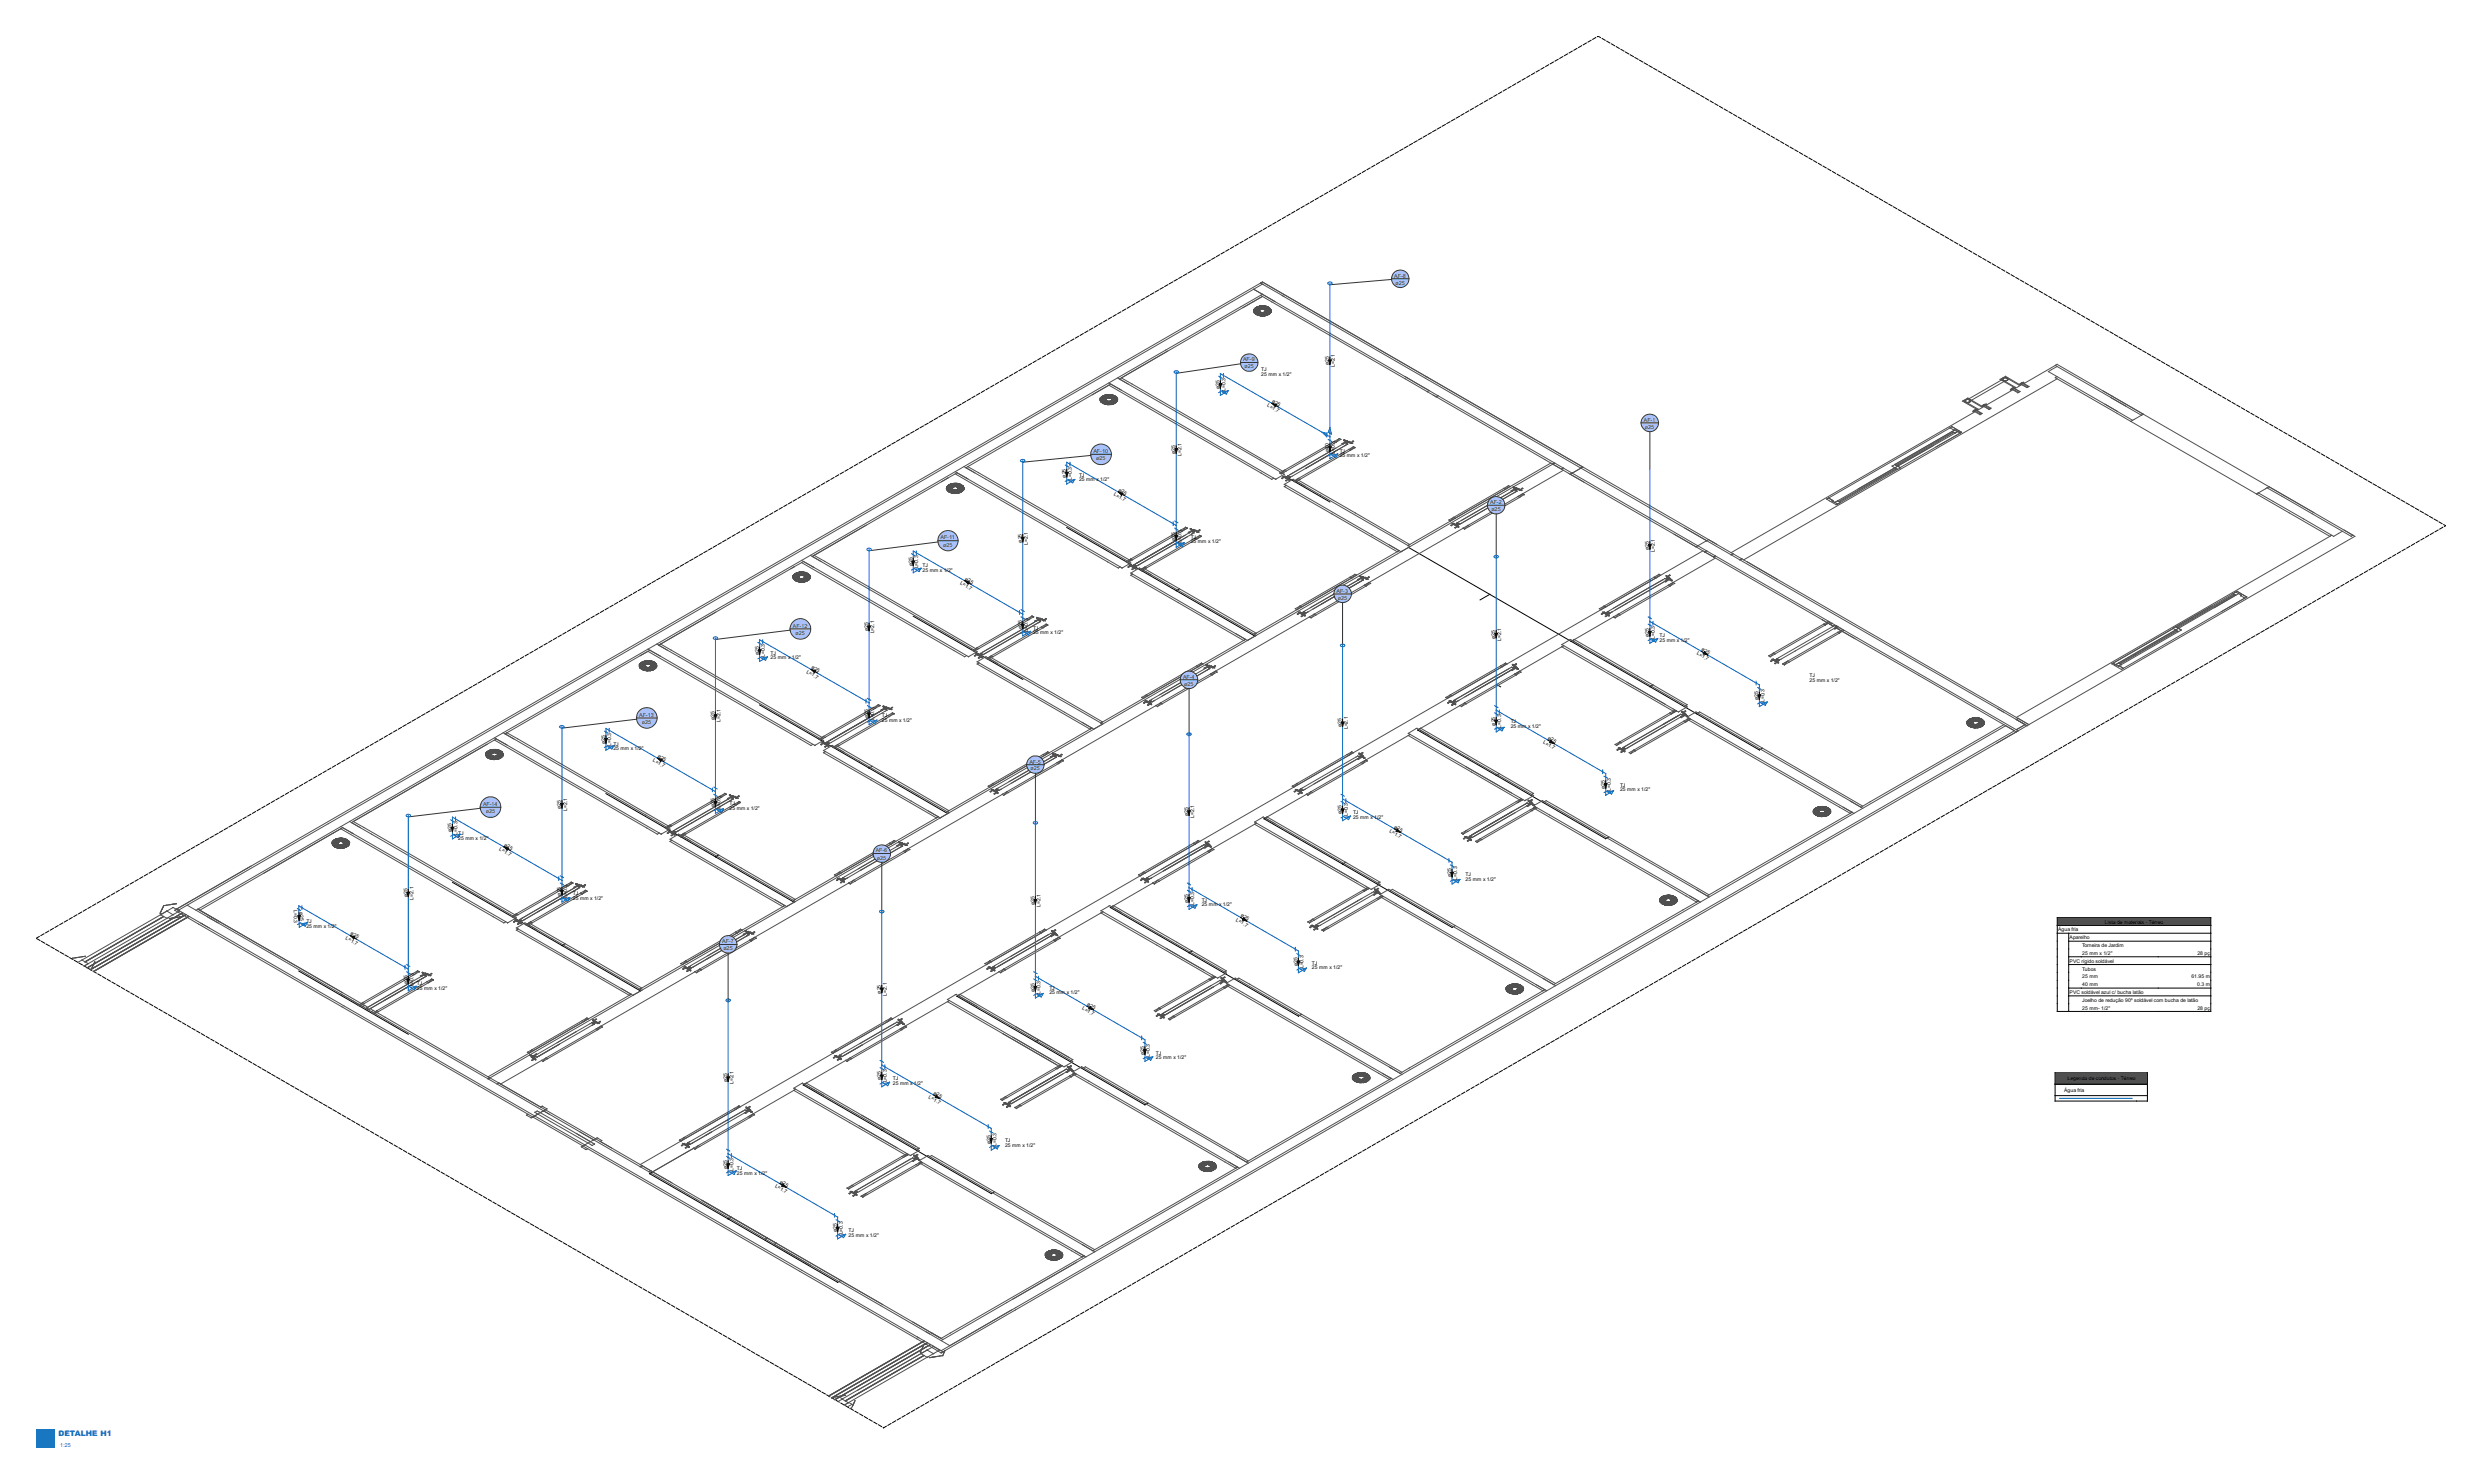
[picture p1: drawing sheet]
<svg xmlns="http://www.w3.org/2000/svg" width="1371mm" height="819mm" viewBox="0 0 1371 819" stroke-linecap="round" stroke-linejoin="round" font-family="sans-serif">
<defs><g id="words">
<text font-size="4.2" fill="#008dbd" x="32" y="793">DETALHE H1</text>
<g font-size="3" fill="#333">
<text x="770" y="153">AF-8</text>
<text x="771" y="157">ø25</text>
<text x="687" y="200">AF-9</text>
<text x="688" y="203">ø25</text>
<text x="908" y="233">AF-1</text>
<text x="909" y="237">ø25</text>
<text x="604" y="250">AF-10</text>
<text x="606" y="254">ø25</text>
<text x="823" y="278">AF-2</text>
<text x="824" y="282">ø25</text>
<text x="520" y="298">AF-11</text>
<text x="521" y="302">ø25</text>
<text x="739" y="327">AF-3</text>
<text x="739" y="331">ø25</text>
<text x="438" y="347">AF-12</text>
<text x="440" y="351">ø25</text>
<text x="654" y="375">AF-4</text>
<text x="654" y="379">ø25</text>
<text x="353" y="396">AF-13</text>
<text x="355" y="400">ø25</text>
<text x="569" y="422">AF-5</text>
<text x="569" y="426">ø25</text>
<text x="267" y="445">AF-14</text>
<text x="268" y="449">ø25</text>
<text x="484" y="471">AF-6</text>
<text x="485" y="475">ø25</text>
<text x="399" y="521">AF-7</text>
<text x="400" y="525">ø25</text>
</g>
<text font-size="3" fill="#008dbd" x="33" y="799">1:25</text>
<g font-size="2.8">
<text x="734" y="202" transform="rotate(-90 734 202)">ø25</text>
<text x="738" y="203" transform="rotate(-90 738 203)">L=2.1</text>
<text x="697" y="205">TJ</text>
<text x="697" y="208">25 mm x 1/2&quot;</text>
<text x="674" y="215" transform="rotate(-90 674 215)">ø25</text>
<text x="677" y="216" transform="rotate(-90 677 216)">L=0.3</text>
<text x="700" y="224" transform="rotate(30 700 224)">L=1.7</text>
<text x="703" y="222" transform="rotate(30 703 222)">ø25</text>
<text x="649" y="251" transform="rotate(-90 649 251)">ø25</text>
<text x="653" y="252" transform="rotate(-90 653 252)">L=2.1</text>
<text x="734" y="250" transform="rotate(-90 734 250)">ø40</text>
<text x="738" y="251" transform="rotate(-90 738 251)">L=0.3</text>
<text x="740" y="250">TJ</text>
<text x="740" y="253">25 mm x 1/2&quot;</text>
<text x="589" y="264" transform="rotate(-90 589 264)">ø25</text>
<text x="596" y="263">TJ</text>
<text x="592" y="265" transform="rotate(-90 592 265)">L=0.3</text>
<text x="596" y="266">25 mm x 1/2&quot;</text>
<text x="615" y="273" transform="rotate(30 615 273)">L=1.7</text>
<text x="618" y="271" transform="rotate(30 618 271)">ø25</text>
<text x="565" y="300" transform="rotate(-90 565 300)">ø25</text>
<text x="649" y="299" transform="rotate(-90 649 299)">ø25</text>
<text x="653" y="300" transform="rotate(-90 653 300)">L=0.3</text>
<text x="658" y="297">TJ</text>
<text x="568" y="301" transform="rotate(-90 568 301)">L=2.1</text>
<text x="658" y="300">25 mm x 1/2&quot;</text>
<text x="911" y="304" transform="rotate(-90 911 304)">ø25</text>
<text x="914" y="305" transform="rotate(-90 914 305)">L=2.1</text>
<text x="504" y="313" transform="rotate(-90 504 313)">ø25</text>
<text x="507" y="314" transform="rotate(-90 507 314)">L=0.3</text>
<text x="510" y="313">TJ</text>
<text x="510" y="316">25 mm x 1/2&quot;</text>
<text x="530" y="322" transform="rotate(30 530 322)">L=1.7</text>
<text x="533" y="320" transform="rotate(30 533 320)">ø25</text>
<text x="565" y="348" transform="rotate(-90 565 348)">ø25</text>
<text x="571" y="348">TJ</text>
<text x="480" y="349" transform="rotate(-90 480 349)">ø25</text>
<text x="483" y="350" transform="rotate(-90 483 350)">L=2.1</text>
<text x="568" y="349" transform="rotate(-90 568 349)">L=0.3</text>
<text x="571" y="350">25 mm x 1/2&quot;</text>
<text x="826" y="353" transform="rotate(-90 826 353)">ø25</text>
<text x="830" y="354" transform="rotate(-90 830 354)">L=2.1</text>
<text x="911" y="352" transform="rotate(-90 911 352)">ø25</text>
<text x="914" y="353" transform="rotate(-90 914 353)">L=0.3</text>
<text x="917" y="352">TJ</text>
<text x="917" y="355">25 mm x 1/2&quot;</text>
<text x="940" y="359" transform="rotate(30 940 359)">ø25</text>
<text x="419" y="362" transform="rotate(-90 419 362)">ø25</text>
<text x="423" y="363" transform="rotate(-90 423 363)">L=0.3</text>
<text x="426" y="362">TJ</text>
<text x="426" y="364">25 mm x 1/2&quot;</text>
<text x="937" y="361" transform="rotate(30 937 361)">L=1.7</text>
<text x="445" y="371" transform="rotate(30 445 371)">L=1.7</text>
<text x="448" y="369" transform="rotate(30 448 369)">ø25</text>
<text x="1000" y="374">TJ</text>
<text x="1000" y="377">25 mm x 1/2&quot;</text>
<text x="972" y="387" transform="rotate(-90 972 387)">ø25</text>
<text x="975" y="388" transform="rotate(-90 975 388)">L=0.3</text>
<text x="395" y="398" transform="rotate(-90 395 398)">ø25</text>
<text x="398" y="399" transform="rotate(-90 398 399)">L=2.1</text>
<text x="480" y="397" transform="rotate(-90 480 397)">ø25</text>
<text x="483" y="398" transform="rotate(-90 483 398)">L=0.3</text>
<text x="487" y="396">TJ</text>
<text x="487" y="399">25 mm x 1/2&quot;</text>
<text x="741" y="402" transform="rotate(-90 741 402)">ø25</text>
<text x="826" y="401" transform="rotate(-90 826 401)">ø25</text>
<text x="830" y="402" transform="rotate(-90 830 402)">L=0.3</text>
<text x="835" y="400">TJ</text>
<text x="745" y="403" transform="rotate(-90 745 403)">L=2.1</text>
<text x="835" y="402">25 mm x 1/2&quot;</text>
<text x="334" y="411" transform="rotate(-90 334 411)">ø25</text>
<text x="338" y="412" transform="rotate(-90 338 412)">L=0.3</text>
<text x="339" y="412">TJ</text>
<text x="852" y="410" transform="rotate(30 852 410)">L=1.7</text>
<text x="855" y="408" transform="rotate(30 855 408)">ø25</text>
<text x="339" y="414">25 mm x 1/2&quot;</text>
<text x="363" y="418" transform="rotate(30 363 418)">ø25</text>
<text x="361" y="420" transform="rotate(30 361 420)">L=1.7</text>
<text x="887" y="436" transform="rotate(-90 887 436)">ø25</text>
<text x="890" y="437" transform="rotate(-90 890 437)">L=0.3</text>
<text x="895" y="435">TJ</text>
<text x="895" y="437">25 mm x 1/2&quot;</text>
<text x="310" y="447" transform="rotate(-90 310 447)">ø25</text>
<text x="313" y="448" transform="rotate(-90 313 448)">L=2.1</text>
<text x="395" y="446" transform="rotate(-90 395 446)">ø25</text>
<text x="398" y="447" transform="rotate(-90 398 447)">L=0.3</text>
<text x="403" y="445">TJ</text>
<text x="403" y="447">25 mm x 1/2&quot;</text>
<text x="741" y="450" transform="rotate(-90 741 450)">ø25</text>
<text x="748" y="450">TJ</text>
<text x="656" y="451" transform="rotate(-90 656 451)">ø25</text>
<text x="660" y="452" transform="rotate(-90 660 452)">L=2.1</text>
<text x="745" y="451" transform="rotate(-90 745 451)">L=0.3</text>
<text x="748" y="452">25 mm x 1/2&quot;</text>
<text x="250" y="460" transform="rotate(-90 250 460)">ø25</text>
<text x="253" y="461" transform="rotate(-90 253 461)">L=0.3</text>
<text x="253" y="461">TJ</text>
<text x="768" y="459" transform="rotate(30 768 459)">L=1.7</text>
<text x="770" y="457" transform="rotate(30 770 457)">ø25</text>
<text x="253" y="464">25 mm x 1/2&quot;</text>
<text x="278" y="467" transform="rotate(30 278 467)">ø25</text>
<text x="276" y="469" transform="rotate(30 276 469)">L=1.7</text>
<text x="802" y="485" transform="rotate(-90 802 485)">ø25</text>
<text x="805" y="486" transform="rotate(-90 805 486)">L=0.3</text>
<text x="810" y="484">TJ</text>
<text x="810" y="486">25 mm x 1/2&quot;</text>
<text x="225" y="496" transform="rotate(-90 225 496)">ø25</text>
<text x="228" y="497" transform="rotate(-90 228 497)">L=2.1</text>
<text x="310" y="495" transform="rotate(-90 310 495)">ø25</text>
<text x="313" y="496" transform="rotate(-90 313 496)">L=0.3</text>
<text x="317" y="495">TJ</text>
<text x="317" y="497">25 mm x 1/2&quot;</text>
<text x="162" y="503" transform="rotate(89 162 503)">L=0.3</text>
<text x="166" y="504" transform="rotate(89 166 504)">ø25</text>
<text x="572" y="500" transform="rotate(-90 572 500)">ø25</text>
<text x="575" y="501" transform="rotate(-90 575 501)">L=2.1</text>
<text x="656" y="499" transform="rotate(-90 656 499)">ø25</text>
<text x="660" y="500" transform="rotate(-90 660 500)">L=0.3</text>
<text x="664" y="498">TJ</text>
<text x="664" y="501">25 mm x 1/2&quot;</text>
<text x="169" y="510">TJ</text>
<text x="683" y="508" transform="rotate(30 683 508)">L=1.7</text>
<text x="685" y="506" transform="rotate(30 685 506)">ø25</text>
<text x="169" y="512">25 mm x 1/2&quot;</text>
<text x="1137" y="514">Água fria</text>
<text x="1163" y="510">Lista de materiais - Térreo</text>
<text x="191" y="518" transform="rotate(30 191 518)">L=1.7</text>
<text x="194" y="516" transform="rotate(30 194 516)">ø25</text>
<text x="1144" y="519">Aparelho</text>
<text x="1151" y="523">Torneira de Jardim</text>
<text x="1151" y="527">25 mm x 1/2&quot;</text>
<text x="1214" y="527">28 pç</text>
<text x="717" y="534" transform="rotate(-90 717 534)">ø25</text>
<text x="725" y="533">TJ</text>
<text x="1144" y="532">PVC rígido soldável</text>
<text x="720" y="535" transform="rotate(-90 720 535)">L=0.3</text>
<text x="725" y="535">25 mm x 1/2&quot;</text>
<text x="1151" y="536">Tubos</text>
<text x="225" y="544" transform="rotate(-90 225 544)">ø25</text>
<text x="228" y="545" transform="rotate(-90 228 545)">L=0.3</text>
<text x="230" y="544">TJ</text>
<text x="1151" y="540">25 mm</text>
<text x="1151" y="545">40 mm</text>
<text x="1211" y="540">61.95 m</text>
<text x="1214" y="545">0.3 m</text>
<text x="230" y="547">25 mm x 1/2&quot;</text>
<text x="487" y="549" transform="rotate(-90 487 549)">ø25</text>
<text x="490" y="550" transform="rotate(-90 490 550)">L=2.1</text>
<text x="572" y="548" transform="rotate(-90 572 548)">ø25</text>
<text x="575" y="549" transform="rotate(-90 575 549)">L=0.3</text>
<text x="580" y="547">TJ</text>
<text x="580" y="549">25 mm x 1/2&quot;</text>
<text x="1144" y="549">PVC soldável azul c/ bucha latão</text>
<text x="598" y="557" transform="rotate(30 598 557)">L=1.7</text>
<text x="601" y="555" transform="rotate(30 601 555)">ø25</text>
<text x="1151" y="553">Joelho de redução 90º soldável com bucha de latão</text>
<text x="1151" y="558">25 mm- 1/2&quot;</text>
<text x="1214" y="558">28 pç</text>
<text x="632" y="583" transform="rotate(-90 632 583)">ø25</text>
<text x="635" y="584" transform="rotate(-90 635 584)">L=0.3</text>
<text x="639" y="583">TJ</text>
<text x="639" y="585">25 mm x 1/2&quot;</text>
<text x="402" y="598" transform="rotate(-90 402 598)">ø25</text>
<text x="405" y="599" transform="rotate(-90 405 599)">L=2.1</text>
<text x="487" y="597" transform="rotate(-90 487 597)">ø25</text>
<text x="490" y="598" transform="rotate(-90 490 598)">L=0.3</text>
<text x="493" y="597">TJ</text>
<text x="493" y="599">25 mm x 1/2&quot;</text>
<text x="1142" y="597">Legenda de condutos - Térreo</text>
<text x="516" y="604" transform="rotate(30 516 604)">ø25</text>
<text x="1141" y="603">Água fria</text>
<text x="513" y="606" transform="rotate(30 513 606)">L=1.7</text>
<text x="547" y="632" transform="rotate(-90 547 632)">ø25</text>
<text x="551" y="633" transform="rotate(-90 551 633)">L=0.3</text>
<text x="555" y="631">TJ</text>
<text x="555" y="633">25 mm x 1/2&quot;</text>
<text x="402" y="646" transform="rotate(-90 402 646)">ø25</text>
<text x="405" y="647" transform="rotate(-90 405 647)">L=0.3</text>
<text x="407" y="646">TJ</text>
<text x="407" y="649">25 mm x 1/2&quot;</text>
<text x="431" y="653" transform="rotate(30 431 653)">ø25</text>
<text x="428" y="655" transform="rotate(30 428 655)">L=1.7</text>
<text x="462" y="681" transform="rotate(-90 462 681)">ø25</text>
<text x="466" y="682" transform="rotate(-90 466 682)">L=0.3</text>
<text x="469" y="681">TJ</text>
<text x="469" y="683">25 mm x 1/2&quot;</text>
</g>
</g></defs>
<g fill="none" stroke="#000" stroke-width=".55">
<path d="M851 39l-2 1M853 37l-2 1M856 36l-2 1M858 34l-1 1M861 33l-2 1M864 31l-2 1M866 30l-2 1M869 28l-2 1M871 27l-1 1M874 25l-2 1M877 24l-2 1M879 22l-2 1"/>
<path d="M882 21l-2 1M883 20l1 1M885 21l2 1M888 23l2 1M890 24l2 1M893 26l2 1M896 27l1 1M898 29l2 1M901 30l2 1M903 32l2 1M906 33l2 1M909 35l1 1"/>
<path d="M911 36l2 1M914 38l2 1M916 39l2 1M814 60l-2 1M817 58l-2 1M819 57l-1 1M822 55l-2 1M825 54l-2 1M827 52l-2 1M830 51l-2 1M832 49l-1 1M835 48l-2 1"/>
<path d="M838 46l-2 1M840 45l-2 1M843 43l-2 1M845 42l-1 1M848 40l-2 1M919 41l2 1M922 42l1 1M924 44l2 1M927 45l2 1M929 47l2 1M932 48l2 1M935 50l1 1"/>
<path d="M937 51l2 1M940 53l2 1M942 54l2 1M945 56l2 1M948 57l1 1M950 59l2 1M780 79l-1 1M783 78l-2 1M786 76l-2 1M788 75l-2 1M791 73l-2 1M793 72l-1 1"/>
<path d="M796 70l-2 1M799 69l-2 1M801 67l-2 1M804 66l-2 1M806 64l-1 1M809 63l-2 1M812 61l-2 1M953 60l1 1M955 62l2 1M958 63l2 1M961 65l1 1M963 66l2 1"/>
<path d="M966 68l1 1M968 69l2 1M971 71l2 1M974 72l1 1M976 74l2 1M979 75l1 1M981 77l2 1M984 78l2 1M987 80l1 1M747 99l-2 1M749 97l-1 1M752 96l-2 1"/>
<path d="M754 94l-1 1M757 93l-2 1M760 91l-2 1M762 90l-1 1M765 88l-2 1M767 87l-1 1M770 85l-2 1M773 84l-2 1M775 82l-2 1M778 81l-2 1M989 81l2 1M992 83l1 1"/>
<path d="M994 84l2 1M997 86l2 1M1000 87l1 1M1002 89l2 1M1005 90l1 1M1007 92l2 1M1010 93l2 1M1013 95l1 1M1015 96l2 1M1018 98l1 1M1020 99l2 1M710 120l-1 1"/>
<path d="M713 118l-2 1M715 117l-1 1M718 115l-2 1M721 114l-2 1M723 112l-1 1M726 111l-2 1M728 109l-1 1M731 108l-2 1M734 106l-2 1M736 105l-1 1M739 103l-2 1M741 102l-1 1"/>
<path d="M744 100l-2 1M1023 101l2 1M1026 102l1 1M1028 104l2 1M1031 105l1 1M1033 107l2 1M1036 108l2 1M1038 110l2 1M1041 111l2 1M1044 113l1 1M1046 114l2 1M1049 116l2 1"/>
<path d="M1051 117l2 1M1054 119l2 1M676 139l-1 1M679 138l-2 1M682 136l-2 1M684 135l-1 1M687 133l-2 1M689 132l-1 1M692 130l-2 1M695 129l-2 1M697 127l-1 1M700 126l-2 1"/>
<path d="M702 124l-1 1M705 123l-2 1M708 121l-2 1M1057 120l1 1M1059 122l2 1M1062 123l2 1M1064 125l2 1M1067 126l2 1M1070 128l1 1M1072 129l2 1M1075 131l2 1M1077 132l2 1"/>
<path d="M1080 134l2 1M1083 135l1 1M1085 137l2 1M1088 138l2 1M1090 140l2 1M643 159l-2 1M645 157l-1 1M648 156l-2 1M651 154l-2 1M653 153l-2 1M656 151l-2 1M658 150l-1 1"/>
<path d="M661 148l-2 1M664 147l-2 1M666 145l-2 1M669 144l-2 1M671 142l-1 1M674 141l-2 1M1093 141l2 1M1096 143l1 1M1098 144l2 1M1101 146l2 1M1103 147l2 1M1106 149l2 1"/>
<path d="M1109 150l1 1M1111 152l2 1M1114 153l2 1M1116 155l2 1M1119 156l2 1M1122 158l1 1M1124 159l2 1M606 180l-1 1M609 178l-2 1M612 177l-2 1M614 175l-2 1M617 174l-2 1"/>
<path d="M619 172l-1 1M622 171l-2 1M625 169l-2 1M627 168l-2 1M630 166l-2 1M632 165l-1 1M635 163l-2 1M638 162l-2 1M640 160l-2 1M1127 161l2 1M1129 162l2 1M1132 164l2 1"/>
<path d="M1135 165l1 1M1137 167l2 1M1140 168l2 1M1142 170l2 1M1145 171l2 1M1148 173l1 1M1150 174l2 1M1153 176l2 1M1155 177l2 1M1158 179l2 1M573 199l-2 1M575 198l-2 1"/>
<path d="M578 196l-2 1M580 195l-1 1M583 193l-2 1M586 192l-2 1M588 190l-2 1M591 189l-2 1M593 187l-1 1M596 186l-2 1M599 184l-2 1M601 183l-2 1M604 181l-2 1M1161 180l1 1"/>
<path d="M1163 182l2 1M1166 183l2 1M1168 185l2 1M1171 186l2 1M1174 188l1 1M1176 189l2 1M1179 191l2 1M1181 192l2 1M1184 194l2 1M1187 195l1 1M1189 197l2 1M1192 198l2 1"/>
<path d="M1194 200l2 1M539 219l-2 1M541 217l-1 1M544 216l-2 1M547 214l-2 1M549 213l-2 1M552 211l-2 1M554 210l-1 1M557 208l-2 1M560 207l-2 1M562 205l-2 1M565 204l-2 1"/>
<path d="M567 202l-1 1M570 201l-2 1M1197 201l2 1M1200 203l1 1M1202 204l2 1M1205 206l2 1M1207 207l2 1M1210 209l2 1M1213 210l1 1M1215 212l2 1M1218 213l1 1M1220 215l2 1"/>
<path d="M1223 216l2 1M1226 218l1 1M1228 219l2 1M502 240l-1 1M505 238l-2 1M508 237l-2 1M510 235l-2 1M513 234l-2 1M515 232l-1 1M518 231l-2 1M521 229l-2 1M523 228l-2 1"/>
<path d="M526 226l-2 1M528 225l-1 1M531 223l-2 1M534 222l-2 1M536 220l-2 1M1231 221l1 1M1233 222l2 1M1236 224l2 1M1239 225l1 1M1241 227l2 1M1244 228l1 1M1246 230l2 1"/>
<path d="M1249 231l2 1M1252 233l1 1M1254 234l2 1M1257 236l1 1M1259 237l2 1M1262 239l2 1M469 259l-2 1M471 258l-1 1M474 256l-2 1M476 255l-1 1M479 253l-2 1M482 252l-2 1"/>
<path d="M484 250l-1 1M487 249l-2 1M489 247l-1 1M492 246l-2 1M495 244l-2 1M497 243l-2 1M500 241l-2 1M1265 240l1 1M1267 242l2 1M1270 243l1 1M1272 245l2 1M1275 246l2 1"/>
<path d="M1278 248l1 1M1280 249l2 1M1283 251l1 1M1285 252l2 1M1288 254l2 1M1291 255l1 1M1293 257l2 1M1296 258l1 1M1298 260l2 1M435 279l-2 1M437 277l-1 1M440 276l-2 1"/>
<path d="M443 274l-2 1M445 273l-1 1M448 271l-2 1M450 270l-1 1M453 268l-2 1M456 267l-2 1M458 265l-1 1M461 264l-2 1M463 262l-1 1M466 261l-2 1M710 263l25 14M1301 261l2 1"/>
<path d="M1303 263l2 1M1306 264l2 1M1309 266l1 1M1311 267l2 1M1314 269l2 1M1316 270l2 1M1319 272l2 1M1322 273l1 1M1324 275l2 1M1327 276l2 1M1329 278l2 1M1332 279l2 1"/>
<path d="M399 300l-2 1M401 298l-2 1M404 297l-2 1M406 295l-1 1M409 294l-2 1M411 292l-1 1M414 291l-2 1M417 289l-2 1M419 288l-1 1M422 286l-2 1M424 285l-1 1M427 283l-2 1"/>
<path d="M430 282l-2 1M432 280l-1 1M589 291l61 35M1335 281l1 1M1337 299l-2 1M1337 282l2 1M1339 297l-1 1M1340 284l2 1M1342 296l-2 1M1342 285l2 1M1345 294l-2 1M1345 287l2 1"/>
<path d="M1347 293l-2 1M1348 288l1 1M1350 291l-2 1M1350 290h1v1M365 319l-2 1M367 318l-1 1M370 316l-2 1M373 315l-2 1M375 313l-2 1M378 312l-2 1M380 310l-1 1M383 309l-2 1"/>
<path d="M386 307l-2 1M388 306l-2 1M391 304l-2 1M393 303l-1 1M396 301l-2 1M778 302l90 52M1300 320l-1 1M1303 318l-2 1M1306 317l-2 1M1308 315l-2 1M1311 314l-2 1M1313 312l-1 1"/>
<path d="M1316 311l-2 1M1319 309l-2 1M1321 308l-2 1M1324 306l-2 1M1326 305l-1 1M1329 303l-2 1M1332 302l-2 1M1334 300l-2 1M331 339l-2 1M334 337l-2 1M336 336l-2 1M339 334l-2 1"/>
<path d="M341 333l-1 1M344 331l-2 1M347 330l-2 1M349 328l-2 1M352 327l-2 1M354 325l-1 1M357 324l-2 1M360 322l-2 1M362 321l-2 1M650 326l43 25M652 325l-2 1M823 328l-5 3"/>
<path d="M1267 339l-2 1M1269 338l-2 1M1272 336l-2 1M1274 335l-1 1M1277 333l-2 1M1280 332l-2 1M1282 330l-2 1M1285 329l-2 1M1287 327l-1 1M1290 326l-2 1M1293 324l-2 1M1295 323l-2 1"/>
<path d="M1298 321l-2 1M295 360l-2 1M297 358l-2 1M300 357l-2 1M302 355l-1 1M305 354l-2 1M308 352l-2 1M310 351l-2 1M313 349l-2 1M315 348l-1 1M318 346l-2 1M321 345l-2 1"/>
<path d="M323 343l-2 1M326 342l-2 1M328 340l-1 1M505 340l60 35M868 354l44 25M870 353l-2 1M1233 359l-2 1M1235 357l-1 1M1238 356l-2 1M1241 354l-2 1M1243 353l-2 1M1246 351l-2 1"/>
<path d="M1248 350l-1 1M1251 348l-2 1M1254 347l-2 1M1256 345l-2 1M1259 344l-2 1M1261 342l-1 1M1264 341l-2 1M261 379l-2 1M263 378l-1 1M266 376l-2 1M269 375l-2 1M271 373l-2 1"/>
<path d="M274 372l-2 1M276 370l-1 1M279 369l-2 1M282 367l-2 1M284 366l-2 1M287 364l-2 1M289 363l-1 1M292 361l-2 1M827 378l2 1M912 379l60 35 2-1M913 378l-1 1M1196 380l-1 1"/>
<path d="M1199 378l-2 1M1202 377l-2 1M1204 375l-1 1M1207 374l-2 1M1209 372l-1 1M1212 371l-2 1M1215 369l-2 1M1217 368l-1 1M1220 366l-2 1M1222 365l-1 1M1225 363l-2 1M1228 362l-2 1"/>
<path d="M1230 360l-2 1M227 399l-2 1M230 397l-2 1M232 396l-2 1M235 394l-2 1M237 393l-1 1M240 391l-2 1M243 390l-2 1M245 388l-2 1M248 387l-2 1M250 385l-1 1M253 384l-2 1"/>
<path d="M256 382l-2 1M258 381l-2 1M420 389l104 60M1163 399l-2 1M1165 398l-1 1M1168 396l-2 1M1170 395l-1 1M1173 393l-2 1M1176 392l-2 1M1178 390l-1 1M1181 389l-2 1M1183 387l-1 1"/>
<path d="M1186 386l-2 1M1189 384l-2 1M1191 383l-1 1M1194 381l-2 1M191 420l-2 1M193 418l-1 1M196 417l-2 1M198 415l-1 1M201 414l-2 1M204 412l-2 1M206 411l-1 1M209 409l-2 1"/>
<path d="M211 408l-1 1M214 406l-2 1M217 405l-2 1M219 403l-1 1M222 402l-2 1M224 400l-1 1M785 402l-2 1 104 60 2-1M1129 419l-2 1M1132 417l-2 1M1134 416l-2 1M1137 414l-2 1M1139 413l-1 1"/>
<path d="M1142 411l-2 1M1144 410l-1 1M1147 408l-2 1M1150 407l-2 1M1152 405l-1 1M1155 404l-2 1M1157 402l-1 1M1160 401l-2 1M157 439l-2 1M159 438l-1 1M162 436l-2 1M165 435l-2 1"/>
<path d="M167 433l-1 1M170 432l-2 1M172 430l-1 1M175 429l-2 1M178 427l-2 1M180 426l-1 1M183 424l-2 1M185 423l-1 1M188 421l-2 1M335 438l104 60M482 423l-2 1M828 427l-1 1"/>
<path d="M1093 440l-2 1M1095 438l-2 1M1098 437l-2 1M1100 435l-1 1M1103 434l-2 1M1106 432l-2 1M1108 431l-2 1M1111 429l-2 1M1113 428l-1 1M1116 426l-2 1M1119 425l-2 1M1121 423l-2 1"/>
<path d="M1124 422l-2 1M1126 420l-1 1M123 459l-2 1M126 457l-2 1M128 456l-1 1M131 454l-2 1M133 453l-1 1M136 451l-2 1M139 450l-2 1M141 448l-1 1M144 447l-2 1M146 445l-1 1"/>
<path d="M149 444l-2 1M152 442l-2 1M154 441l-1 1M700 451l-2 1 104 60 2-1M1059 459l-2 1M1061 458l-1 1M1064 456l-2 1M1067 455l-2 1M1069 453l-2 1M1072 452l-2 1M1074 450l-1 1M1077 449l-2 1"/>
<path d="M1080 447l-2 1M1082 446l-2 1M1085 444l-2 1M1087 443l-1 1M1090 441l-2 1M87 480l-2 1M89 478l-1 1M92 477l-2 1M95 475l-2 1M97 474l-2 1M100 472l-2 1M102 471l-1 1"/>
<path d="M105 469l-2 1M108 468l-2 1M110 466l-2 1M113 465l-2 1M115 463l-1 1M118 462l-2 1M121 460l-2 1M397 472l-2 1M744 476l-2 1M1025 479l-2 1M1028 477l-2 1M1030 476l-2 1"/>
<path d="M1033 474l-2 1M1035 473l-1 1M1038 471l-2 1M1041 470l-2 1M1043 468l-2 1M1046 467l-2 1M1048 465l-1 1M1051 464l-2 1M1054 462l-2 1M1056 461l-2 1M53 499l-2 1M56 498l-2 1"/>
<path d="M58 496l-2 1M61 495l-2 1M63 493l-1 1M66 492l-2 1M69 490l-2 1M71 489l-2 1M74 487l-2 1M76 486l-1 1M79 484l-2 1M82 483l-2 1M84 481l-2 1M250 487l104 60"/>
<path d="M989 500l-2 1M991 498l-2 1M994 497l-2 1M996 495l-1 1M999 494l-2 1M1002 492l-2 1M1004 491l-2 1M1007 489l-2 1M1009 488l-1 1M1012 486l-2 1M1015 485l-2 1M1017 483l-2 1"/>
<path d="M1020 482l-2 1M1022 480l-1 1M20 518l2 1M22 517l-2 1M23 520l2 1M24 516l-1 1M27 514l-2 1M30 513l-2 1M32 511l-2 1M35 510l-2 1M37 508l-1 1M40 507l-2 1"/>
<path d="M43 505l-2 1M45 504l-2 1M48 502l-2 1M50 501l-1 1M615 500l-1 1 43 25M955 519l-2 1M957 518l-1 1M960 516l-2 1M963 515l-2 1M965 513l-2 1M968 512l-2 1M970 510l-1 1"/>
<path d="M973 509l-2 1M976 507l-2 1M978 506l-2 1M981 504l-2 1M983 503l-1 1M986 501l-2 1M26 521l1 1M28 523l2 1M31 524l2 1M33 526l2 1M36 527l2 1M39 529l1 1"/>
<path d="M41 530l2 1M44 532l2 1M46 533l2 1M49 535l2 1M52 536l1 1M54 538l2 1M57 539l1 1M165 536l61 35M312 521l-1 1M657 526l60 35 2-1M659 525l-2 1M921 539l-2 1"/>
<path d="M924 537l-2 1M926 536l-1 1M929 534l-2 1M931 533l-1 1M934 531l-2 1M937 530l-2 1M939 528l-1 1M942 527l-2 1M944 525l-1 1M947 524l-2 1M950 522l-2 1M952 521l-1 1"/>
<path d="M59 541l2 1M62 542l2 1M65 544l1 1M67 545l2 1M70 547l1 1M72 548l2 1M75 550l2 1M78 551l1 1M80 553l2 1M83 554l1 1M85 556l2 1M88 557l2 1"/>
<path d="M91 559l1 1M530 549l-1 1 104 60 1-1M885 560l-2 1M887 558l-1 1M890 557l-2 1M892 555l-1 1M895 554l-2 1M898 552l-2 1M900 551l-1 1M903 549l-2 1M905 548l-1 1M908 546l-2 1"/>
<path d="M911 545l-2 1M913 543l-1 1M916 542l-2 1M918 540l-1 1M93 560l2 1M96 562l1 1M98 563l2 1M101 565l2 1M104 566l1 1M106 568l2 1M109 569l1 1M111 571l2 1"/>
<path d="M114 572l2 1M117 574l1 1M119 575l2 1M122 577l1 1M124 578l2 1M127 580l2 1M574 574l-2 1M851 579l-2 1M854 578l-2 1M856 576l-2 1M859 575l-2 1M861 573l-1 1"/>
<path d="M864 572l-2 1M866 570l-1 1M869 569l-2 1M872 567l-2 1M874 566l-1 1M877 564l-2 1M879 563l-1 1M882 561l-2 1M130 581l1 1M132 583l2 1M135 584l1 1M137 586l2 1"/>
<path d="M140 587l2 1M143 589l1 1M145 590l2 1M148 592l1 1M150 593l2 1M153 595l2 1M155 596l2 1M158 598l2 1M161 599l1 1M446 598l-2 1 104 60 1-1M817 599l-2 1M820 597l-2 1"/>
<path d="M822 596l-1 1M825 594l-2 1M828 593l-2 1M830 591l-2 1M833 590l-2 1M835 588l-1 1M838 587l-2 1M841 585l-2 1M843 584l-2 1M846 582l-2 1M848 581l-1 1M163 601l2 1"/>
<path d="M166 602l2 1M168 604l2 1M171 605l2 1M174 607l1 1M176 608l2 1M179 610l2 1M181 611l2 1M184 613l2 1M187 614l1 1M189 616l2 1M192 617l2 1M194 619l2 1"/>
<path d="M781 620l-2 1M783 618l-1 1M786 617l-2 1M789 615l-2 1M791 614l-2 1M794 612l-2 1M796 611l-1 1M799 609l-2 1M802 608l-2 1M804 606l-2 1M807 605l-2 1M809 603l-1 1"/>
<path d="M812 602l-2 1M815 600l-2 1M197 620l2 1M200 622l1 1M202 623l2 1M205 625l2 1M207 626l2 1M210 628l2 1M213 629l1 1M215 631l2 1M218 632l2 1M220 634l2 1"/>
<path d="M223 635l2 1M226 637l1 1M228 638l2 1M231 640l2 1M489 623l-2 1M747 639l-2 1M750 638l-2 1M752 636l-2 1M755 635l-2 1M757 633l-1 1M760 632l-2 1M763 630l-2 1"/>
<path d="M765 629l-2 1M768 627l-2 1M770 626l-1 1M773 624l-2 1M776 623l-2 1M778 621l-2 1M233 641l2 1M236 643l2 1M239 644l1 1M241 646l2 1M244 647l2 1M246 649l2 1"/>
<path d="M249 650l2 1M252 652l1 1M254 653l2 1M257 655l2 1M259 656l2 1M262 658l2 1M265 659l1 1M361 647l-2 1 104 60 2-1M713 659l-2 1M716 657l-2 1M718 656l-1 1M721 654l-2 1"/>
<path d="M724 653l-2 1M726 651l-2 1M729 650l-2 1M731 648l-1 1M734 647l-2 1M737 645l-2 1M739 644l-2 1M742 642l-2 1M744 641l-1 1M267 661l2 1M270 662l2 1M272 664l2 1"/>
<path d="M275 665l2 1M278 667l1 1M280 668l2 1M283 670l2 1M285 671l2 1M288 673l2 1M291 674l1 1M293 676l2 1M296 677l2 1M298 679l2 1M404 672l-2 1M677 680l-2 1"/>
<path d="M679 678l-1 1M682 677l-2 1M685 675l-2 1M687 674l-2 1M690 672l-2 1M692 671l-1 1M695 669l-2 1M698 668l-2 1M700 666l-2 1M703 665l-2 1M705 663l-1 1M708 662l-2 1"/>
<path d="M711 660l-2 1M301 680l2 1M304 682l1 1M306 683l2 1M309 685l2 1M311 686l2 1M314 688l2 1M317 689l1 1M319 691l2 1M322 692l1 1M324 694l2 1M327 695l2 1"/>
<path d="M330 697l1 1M332 698l2 1M335 700l1 1M643 699l-2 1M646 698l-2 1M648 696l-1 1M651 695l-2 1M653 693l-1 1M656 692l-2 1M659 690l-2 1M661 689l-1 1M664 687l-2 1"/>
<path d="M666 686l-1 1M669 684l-2 1M672 683l-2 1M674 681l-1 1M337 701l2 1M340 703l2 1M343 704l1 1M345 706l2 1M348 707l1 1M350 709l2 1M353 710l2 1M356 712l1 1"/>
<path d="M358 713l2 1M361 715l1 1M363 716l2 1M366 718l2 1M369 719l1 1M609 719l-1 1M612 717l-2 1M614 716l-1 1M617 714l-2 1M620 713l-2 1M622 711l-1 1M625 710l-2 1"/>
<path d="M627 708l-1 1M630 707l-2 1M633 705l-2 1M635 704l-1 1M638 702l-2 1M640 701l-1 1M371 721l2 1M374 722l1 1M376 724l2 1M379 725l2 1M382 727l1 1M384 728l2 1"/>
<path d="M387 730l1 1M389 731l2 1M392 733l2 1M395 734l1 1M397 736l2 1M400 737l1 1M402 739l2 1M573 740l-2 1M576 738l-2 1M578 737l-2 1M581 735l-2 1M583 734l-1 1"/>
<path d="M586 732l-2 1M589 731l-2 1M591 729l-2 1M594 728l-2 1M596 726l-1 1M599 725l-2 1M601 723l-1 1M604 722l-2 1M607 720l-2 1M405 740l2 1M408 742l1 1M410 743l2 1"/>
<path d="M413 745l1 1M415 746l2 1M418 748l2 1M420 749l2 1M423 751l2 1M426 752l1 1M428 754l2 1M431 755l2 1M433 757l2 1M436 758l2 1M439 760l1 1M539 759l-2 1"/>
<path d="M542 758l-2 1M544 756l-1 1M547 755l-2 1M550 753l-2 1M552 752l-2 1M555 750l-2 1M557 749l-1 1M560 747l-2 1M563 746l-2 1M565 744l-2 1M568 743l-2 1M570 741l-1 1"/>
<path d="M441 761l2 1M444 763l2 1M446 764l2 1M449 766l2 1M452 767l1 1M454 769l2 1M457 770l2 1M459 772l2 1M462 773l2 1M465 775l1 1M467 776l2 1M470 778l2 1"/>
<path d="M472 779l2 1M505 779l-1 1M508 777l-2 1M511 776l-2 1M513 774l-2 1M516 773l-2 1M518 771l-1 1M521 770l-2 1M524 768l-2 1M526 767l-2 1M529 765l-2 1M531 764l-1 1"/>
<path d="M534 762l-2 1M537 761l-2 1M475 781l2 1M478 782l1 1M480 784l2 1M483 785l2 1M485 787l2 1M490 788h-2M492 786l-1 1M495 785l-2 1M498 783l-2 1M500 782l-2 1"/>
<path d="M503 780l-2 1"/>
</g>
<g fill="none" stroke="#505050" stroke-width=".55">
<path d="M693 160l422 244h-1M697 156l-599 346M697 156h1l260 150M697 156l12 8M697 156h.1M697 156l1 1-599 346M692 167l6-3-79 45M693 172h.1M693 172v-1l1 2M693 172v1M693 171v1M693 173h.1"/>
<path d="M693 171h.1M693 171v1l1 1M693 172l1 1M693 173h1M693 173l1 1M694 172h.1M694 173h.1M694 171h.1M694 173l1 1M694 173v1M694 171h-1M694 171v2"/>
<path d="M694 172v1M694 170h.1M694 173h1M694 170l-1 1M694 171v1M694 172h2M694 171h2M694 171h-1l1 1M694 170l-1 2M694 173l2 1M694 174h2M694 171l1 1"/>
<path d="M694 174h1M694 171h1M695 170l-1 1M695 174h1M695 173v1M695 173l2 1M695 170h.1M695 170l1 1M695 173h-1M695 171h.1M695 171h-1h2M695 170h-1"/>
<path d="M695 174h.1M695 173h.1M695 169l-1 1M695 170h1M695 172l-1 1M695 174h2M695 172v1M695 169h.1M696 174h4M696 173h-2M696 170h-1M696 170v1"/>
<path d="M696 174h1M696 174h.1M696 170h.1M696 170h-1h1M696 171h.1M696 172h-2M696 172h.1M696 173l-1 1M696 173h-1M696 171v1M696 169h4M696 172l-2 1"/>
<path d="M696 169h-1M696 169l-1 1M696 171h-2h2M696 172h-1M696 174h3M696 170l1 1M696 172v1M696 169h.1M696 172l-1 1M696 173h.1M696 173v1M696 169h1h-1"/>
<path d="M696 169l-2 1M696 169h2M696 170h1M697 173h.1M697 171h.1M697 163l92 53M697 173l-1 1M697 173h-1M697 174h1M697 170v1M697 169l-1 1M697 174h.1"/>
<path d="M697 170h-1M697 170h.1M697 171h-1M697 173h1M697 171h1M697 173v1M697 169v1M697 170h1M698 169h-1M698 169v2M698 169l-1 1M698 173l-1 1"/>
<path d="M698 171h.1M698 173v1M698 170v1M698 169h.1M698 170v-1v1M698 170h.1M698 169l-3 1M698 169h1M698 173h.1M698 174h.1M698 173l1 1M698 171h1"/>
<path d="M698 169l1 1M698 173l1 1 2-1M698 174h1M699 169l1 1M699 173h.1M699 173l1 1M699 170h-1M699 170h.1M699 170l-1 1M699 173v1M699 174h.1M699 173h1"/>
<path d="M699 171h.1M699 170h2M699 172l-1 1M699 174h-2M699 174h-1M699 174h1M699 169v1M699 172l2 1M699 171v1M699 172l1 1M699 169h1M699 169l2 1"/>
<path d="M699 172h2M699 172h.1M699 172h1M700 174h-1M700 169l1 1M700 170l-1 1M700 170l-2 1M700 173h.1M700 172h-1M700 170h.1M700 174h.1M700 172h1z"/>
<path d="M700 169h-4M700 169h.1M700 170h-1M700 173v1M700 170l2 1M700 171h.1M700 173h-1h1M700 170v1M700 173h1M700 170h1M700 172h1M701 170l-2 1"/>
<path d="M701 173h.1M701 170h.1M701 172v1M701 172h.1M701 170v1M701 173h-1M701 170l1 1M701 174h-1M701 170h1M701 170l1 2v-1M701 171l1 1M701 171h.1"/>
<path d="M701 171h1M701 173l-1 1M701 172h-2M701 171v1M701 171l-1 1M702 171h.1M702 173h.1M702 172h.1M702 173h-1M702 172l-1 1M702 171v2M702 172l-2 2"/>
<path d="M702 172v1M702 173l-1 1M702 171v1l-1 2M702 171v1M704 166l-6-3-590 340M708 163l235 136M645 194l-25 15 90 52M608 220a2.9 2.9 0 0 0 3 3M608 220v1M608 220v1l1 2M608 220h.1M609 220h.1"/>
<path d="M609 215l-75 43 91 53-5 3-92-53M609 220h-1M609 219v1M609 219h.1M609 219l-1 1M609 219l-1 2M609 220h2M609 220h1M610 219l-1 1M610 220h1M610 219h.1M610 219v1"/>
<path d="M610 219l1 1M610 219h-1M610 218v1M610 219h1M610 219l2 1M611 218l-1 1M611 219l1 1M611 219h.1M611 219h1M611 218h-1M611 218a6 6 0 0 1 6 2M611 218h.1"/>
<path d="M611 218l5 1M611 220h.1M611 218v1M611 218l-2 1M611 218h2M612 218h-1M612 218l-2 1 1-1M612 219h.1M612 218l-2 1M612 218h3M612 219v1M612 220h.1"/>
<path d="M612 218h.1M612 220h2M612 218l1 1M612 218v1M612 220h1M613 219v1M613 220h.1M613 218h-1M613 218v2M613 213l90 52 1-1M613 218v1M613 218h.1"/>
<path d="M613 218l2 1M613 219h.1M613 218h2M613 218h1M613 220h1M614 219l-1 1M614 218h.1M614 220h.1M614 219h.1M614 218v1M614 219h-1h1M614 218h1h-4"/>
<path d="M614 219v1M614 218l2 1M614 219h1M615 219h-1M615 218l1 1M615 219l-1 1M615 219h.1M615 220h-1M615 219l-1 1 1-1M615 219h1M615 219l2 1M616 219h.1"/>
<path d="M616 219l-2 1M616 219h-1h1M616 219l-1 1M616 219v1M616 219l1 1M616 220h.1M616 219h1M616 220h1M616 220l1 1M617 219h.1M617 220h.1M617 220v1"/>
<path d="M617 219v1M617 220h1M617 220v2M618 209l92 53-5 3-92-53M620 215l-6-3-10 6M776 208l7 4M789 216l5 3M790 216h-1M792 218l2 1M794 219l64 37M794 219h1zM1106 210l-18 10"/>
<path d="M1106 210h1M1107 210h.1M1107 209h.1M1107 209h-1l8 5-3 1 2-1-8-4 3-2 8 4 2-1M1107 210h2M1107 209v1M1107 211l-18 10M1108 210h.1M1109 209h-2M1109 209l-1-1-1 1M1109 209h.1M1109 209v1"/>
<path d="M1109 209l7 4 2-2M1109 210h.1M1112 215h.1M1112 215l3 2M1112 215l-15 9M1112 214v1M1113 214l3 2zM1116 216l-1 1M1116 212h1M1116 212l4 2M1117 212l3 2M1117 212h.1"/>
<path d="M1117 212h-1M1117 212l-4 3M1117 212l4 2M1118 211l-1 1M1118 212l3 1v1M1118 211h.1M1120 214h.1M1121 214h-1M1136 202l-18 10M1136 202l1-1 47 28h-1M1136 202l47 27M1137 208l-1 1 41 24"/>
<path d="M1137 209l-174 100M1137 202l-5 3 38 22M1162 216l138 80h-1l-46-27M608 221h.1M608 221l1 1M608 221v1M608 222h1M609 222h.1M609 222v1M609 220a2.8 2.8 0 0 0 2 3M609 220v1M609 222l1 1"/>
<path d="M609 221h.1M609 221v1M609 221l1 2M609 220l2 1M609 221h1M609 220l1 1M609 223h1M609 222h1M609 223h2M610 223h.1M610 221h-1M610 222h.1"/>
<path d="M610 222l-1 1M610 222v1M610 222l1 1M610 221l-1 1M610 223h1M610 220h-1M610 221h.1M610 223h2M611 222h-1M611 223h4M611 223h1M611 221h.1"/>
<path d="M611 223h.1M611 221h-1h1M611 221h-1M611 220v1M611 220h-1M611 220h-1h1M611 221l-2 1M611 221l-1 1M611 221h1M611 222h.1M611 223h3M611 222v1"/>
<path d="M611 221v1M612 222h.1M612 220h-1M612 223h-1M612 222h-2M612 222h-1M612 223h.1M612 223h1M612 222v1M612 222l-1 1M612 222h1M613 223h-1"/>
<path d="M613 222v1M613 222h.1M613 222l1 1M613 222l1-1zM613 223h.1M613 222h1M613 223h1M614 222v1M614 222h1M614 222h.1M614 223h.1M614 223h-2"/>
<path d="M614 223h-1M614 222l1 1h-1M614 223h1M614 221l1 1M614 221l2 1M614 221h.1M614 220v1M614 221v1M614 221h2M615 223h1h-2M615 221h.1M615 223h-1"/>
<path d="M615 222h.1M615 221h1M615 221l1 1M615 221h-1M615 222h1M615 223h.1M615 222h-1M615 222v1M615 220h1M615 220h.1M615 221h2M616 222h.1"/>
<path d="M616 223h-2M616 220h-1M616 222l-2 1M616 221h.1M616 223h.1M616 223h-1M616 222h1M616 221v1M616 220v1M616 221h-1M616 220l-1 1M616 222l-1 1"/>
<path d="M617 222l-2 1M617 221h.1M617 222h.1M617 221l-1 1M617 222h-1M617 221l-3 2M617 222l-1 1M617 221v1M617 221l-2 2M618 220l-1 1M1077 236l-67 39M1077 236l3 2"/>
<path d="M1079 236l5 3M1079 236h-2M1079 239l-31 18h-1M1080 239l-32 18 2 1M1080 238h-1l1 1M1080 238l-33 19M1080 238l2 1M1080 237h.1M1080 239l-31 18M1080 237v1M1080 237l2 2M1082 238l-2 1"/>
<path d="M1082 239h1M1083 239l-13 8M1083 239l-33 19M1084 239h-1M1086 221h.1M1086 222h.1M1086 221v1M1086 222h1M1086 221h2M1086 221l1-1 8 5 3-2-3 1-8-4-3 2 8 4-2 1 3-1-6-4M1086 221h-1l1 1M1088 220l-1 1"/>
<path d="M1088 221l1 1M1088 222h-1M1088 221h.1M1088 222h.1M1089 222h-1M1089 222h.1M1089 221h.1M1091 227h.1M1091 227l3 2M1091 227l-134 78M1091 226h1M1091 226v1"/>
<path d="M1092 227l3 1M1092 226l3 2M1095 228l-1 1M1095 224l4 2M1095 224h1M1096 224l3 2M1096 224l4 2M1096 224h1M1096 224h-1M1096 225l-4 2M1097 224l3 1v1M1100 226h-1"/>
<path d="M1163 223l15 9M1177 233l110 63M1178 232l-1 1M1183 229l-5 3M533 258l6 3M535 258l90 52M710 260h1M710 260l-2 2M710 260l-3 1M735 250l-23 13M737 244h1M738 244l-27 16"/>
<path d="M740 242l1 1M740 242l-30 18M740 242l-2 2M741 243l-3 1M741 243h.1M742 245h.1M742 245h1h2M743 243l1 1M743 243h.1M743 243l1 1v1M743 243l2 1M743 246l-30 18"/>
<path d="M744 244h.1M744 244l-2 1M744 244h1M744 245l2-1 1 1-1-1zM744 244l-31 18M745 244h.1M745 245l-2 1M745 248l1 1M746 245h.1M746 244h.1M746 244v1M746 249l-28 16"/>
<path d="M746 245h1M747 245h-1M747 245h.1M748 244h-2M748 244h.1M748 244l-1 1M748 247h1M748 247l-31 17M748 247l-2 2M749 247h.1M749 247l-3 2M857 256l-79 45"/>
<path d="M858 256l5 3M858 256h1l-589 340 1-1M863 259l5 3M864 259h.1M864 259h-1M864 260l-53 30M874 259l-5 2M874 258h1zM1047 258l-32 19M1047 257h2M1047 257h-2l2 1M1047 258l2 1"/>
<path d="M1048 259l-32 18h-1M1048 259l-32 18 1 1M1048 258h-1M1049 257l1 1M1049 257l-1 1M1049 259l-32 19M1050 258l-1 1M523 270v1M523 269v1M523 269h.1M523 270h.1M523 269l1 2"/>
<path d="M523 270l2 2M523 270l1 1M523 271l2 1M524 269h-1M524 269h.1M524 271h.1M524 270v1M524 270h.1M524 269v1M524 268v1M524 271l1 1M524 264l-4 2"/>
<path d="M524 264l5-3 6 3M524 264l-74 43M524 268l-1 1M524 270l1 1M524 268h.1M524 271h1M524 269h1M524 269l1 1M524 271l3 1h2M524 269h2M525 272h.1M525 269h1h-1"/>
<path d="M525 271h-1M525 269h.1M525 271h.1M525 272h1M525 269v1M525 271l1 1M525 268h-1M525 268l1 1M525 271h1M525 268v1M525 270l-1 1M525 268h.1"/>
<path d="M525 269h1M525 269h-1M525 271v1M525 268l1-1zM525 270h-1M525 267v1M525 268l-1 1v1M525 268h1M525 270h.1M526 268h.1M526 268l1 1M526 272h.1"/>
<path d="M526 270l-1 1M526 268v1v-1M526 268v1M526 272h1M526 272h4M526 270h-2h1M526 268h1M526 271h-1M526 267h-1M526 270h.1M526 269l-2 1M526 270h-2"/>
<path d="M526 271h.1M526 269l-1-1 1 1M526 267l-1 1M526 270h-1M526 269h.1M526 269h-1M526 267h4M526 271v1M526 267h.1M526 269l1 1M527 271l-1 1M527 268v1"/>
<path d="M527 271h-2M527 268h-1M527 271h.1M527 267l-3 1M527 267l-1 1M527 267l-2 1M527 267h-1M527 271h-1M527 269h.1M527 272h.1M527 267h3M527 271l-1 1v-1"/>
<path d="M527 268h.1M527 272h1M527 271v1M527 269h1M527 268h1M527 272l1-1-1 1M527 271h1M527 267l1 1M527 268l1 1M527 269h2M527 267v1M528 268v1"/>
<path d="M528 269h.1M528 271l-1 1M528 271v1M528 267h-1M528 262l90 52 1-1M528 267v1M528 267v2M528 268h.1M528 272h.1M528 269h1M528 271l1 1M528 267h2"/>
<path d="M528 267l1 1M528 271h.1M528 271h1M529 272h.1M529 271h.1M529 267h.1M529 269h.1M529 271v1M529 268h-1M529 268l-1 1M529 268h.1M529 271l1 1"/>
<path d="M529 268v1M529 267h-3M529 267h1M529 272h-2M529 268h1M529 271h1v1M529 267l1 1M529 271h1M529 270l-2 1M529 270l-1 1M529 272h-1M529 268v1v-1"/>
<path d="M529 267v1M529 267l1 1-1 1M529 270l2 1M529 270l1 1M529 269v1M529 270h1M530 272h-1M530 270h.1M530 271h1M530 270l1 1M530 271h.1M530 270h1"/>
<path d="M530 269h-1M530 267l1 1M530 270h2M530 267h-4M530 267h.1M530 272h.1M530 272h-2M530 268l-1 1M530 268h.1M530 268h1M530 268v1M530 269h1z"/>
<path d="M531 272h-1M531 268h.1M531 268h1M531 268l-1 1M531 271h.1M531 272h-2M531 271l-1 1M531 268l1 1M531 270h.1M531 268h-1M531 268l-2 1M531 268v1"/>
<path d="M531 272h.1M531 271v1M531 268l1 2v-1M532 270h-2M532 268h.1M532 269h.1M532 270l-1 1M532 271h-1M532 269l-1 1M532 271l-2 1M532 271l-1 1M532 270h.1"/>
<path d="M532 269v1M532 271h.1M532 270h-1M532 268v1M532 269l-2 3M532 270l-2 2M532 270v1M532 269h1M533 270l-1 1M533 269v1M533 270h.1M704 264h.1"/>
<path d="M707 261l1 1M707 261h.1M708 264h.1M709 263l4 2zM709 263l-1 1M709 263h.1M709 263l1 1M710 263v1M710 263h.1M710 264h-2M710 263h-1M710 264h.1"/>
<path d="M710 265h.1M711 260l-3 2M711 268l-1 1 62 36 1-1M711 264h1M711 264h.1M712 265h-2M712 265h.1M712 263v1M712 263l-1 1M712 264h.1M712 263h.1M712 263l1 1"/>
<path d="M712 263h1M712 264v1M712 264h-1M713 263l-1 1M713 263v1M713 264h-1M713 264h.1M716 265l62 36M717 265l62 36h-1M717 264l1 1M717 264l-2 2h1M717 264l-1 2"/>
<path d="M718 265l-2 1M721 268l-6-3-5 3 63 36M831 270l-28 16M831 270h1M834 268l-3 2M834 268v1M834 268l-2 2M834 269l-2 1M834 269h.1M835 271h1M836 269h1M836 269h.1"/>
<path d="M836 269l1 1M836 269l2 2M836 269l2 1M837 269l1 1zM837 269h.1M837 269l1 1M837 270l-2 1M837 270h.1M837 270h1M837 270l-30 18M838 271h.1M838 270h.1"/>
<path d="M838 271l1-1 2 1-2-1zM838 271l-29 17M838 271h-1l-32 18M838 271l-1 1M839 270h-1M839 271h.1M839 271h1M840 270l-1 1M840 270v1M840 275l-31 17M840 271h.1M841 270h.1"/>
<path d="M841 273l-2 1 1 1M841 273h1M841 273l-1 2M841 270h-1M841 270l-1 1M842 273h.1M842 273l-2 2M868 262l74 43M868 262l7 4M869 261l-1 1M1009 276l6 3M1010 275l-1 1"/>
<path d="M1010 275l3 1M1012 277l2 1 1-1M1012 277l3 1M1013 276l-1 1M1015 278h.1M1015 278v1M1015 277l2 1M1017 278h-2M1248 272l-1 1M1248 272l41 24 5-3M1253 269l-5 3M1254 269h-1"/>
<path d="M479 290l-29 17M653 293h.1M653 293l-28 16M655 296l-28 16M655 291l1 1M655 291l-2 2M656 292l-3 1M656 292h.1M656 292l-33 19M656 296l-28 17M657 294h1h2l-32 19M658 292h.1"/>
<path d="M658 292l1 1M658 292l1 2M658 292l2 1M659 293h.1M659 293h1M659 293l-2 1M659 293l-32 19M659 294h.1M659 294l2-1 2 1-2-1zM660 293h.1M660 293h-1M660 297l-29 17 63 37-5 3-6-4"/>
<path d="M660 297l1 1M661 293h-1M661 294h.1M661 293v1M661 293l1 1M662 294h.1M662 294h-1M663 296h1M663 293h.1M663 296l-3 1M663 296l-2 2M663 293h-1"/>
<path d="M663 293l-1 1M664 296h.1M664 296l-33 19M664 296l-3 2M801 287l2-1-2 2zM802 290h.1M803 289l3 2zM803 289l-1 1M803 289h.1M803 290h-1M803 289v1M803 289l1 1"/>
<path d="M803 286h1M803 289h1M803 290h1M804 290h.1M804 289l-1 1M804 289v1M804 291h.1M804 291v1M804 292h.1M804 290h1M805 290h-1M805 291h-1"/>
<path d="M805 291h.1M805 289l-1 1M805 289l1 1M805 289h.1M805 290h.1M805 289l2 1M805 291l-1 1M805 291h1M805 289h1M806 290l-1 1M806 289h-1M806 290v1"/>
<path d="M806 290h-1h-1M806 291h.1M806 289v1M806 289h.1M806 290h.1M808 289l-1 1M808 292l-54 31M808 292h1M811 290l1 1M811 290l-2 2M811 290l-3 2M815 285l-8 5"/>
<path d="M943 299l177 102M943 299l-6 3M944 298l-1 1M944 298h.1M944 298l2 1M1287 296l-173 100M1288 296h-1M1295 293l6 3-198 114M438 319h1M438 318v1l2 2M438 319h.1M438 319l1 1"/>
<path d="M439 319v1M439 320h.1M439 318h.1M439 319v-1l-1 1M439 318l-1 1M439 319h.1M439 318h-1M439 319v1v-1M439 320l1 1M439 313l-74 43M439 313l-2 1M439 313l5-3 6 3"/>
<path d="M439 318v1M439 317v1M439 320h1M439 319h2M439 317h.1M439 319h1M439 320l2 1M439 318h1M439 318l1 1M439 317l-1 1 1 2M439 318h2M440 317h-1"/>
<path d="M440 317l-1 1M440 320h-1M440 318h.1M440 318h1M440 320h.1M440 318v1M440 319h-1M440 317h.1M440 317l1 1M440 317v1M440 318h-1h2M440 317h1"/>
<path d="M441 316l-1 1M441 320h-1M441 316v1M441 319h.1M441 317l1 1M441 317v1M441 317l-3 1M441 317h.1M441 316h.1M441 317h-1M441 319h-2M441 317l1 1v-1"/>
<path d="M441 318v1M441 319h-1M441 316h4M441 316h-1M441 318h1M441 317h1M441 318h.1M441 319l-2 1M441 319l-1 1M441 319h1M441 319v1M442 318h-1"/>
<path d="M442 320h-1M442 318h.1M442 319v1M442 320h1M442 316h1h-2M442 316l-2 1M442 316l-1 1M442 317v1M442 317h.1M442 316h-1M442 316h2M442 320h.1"/>
<path d="M442 320l-1 1M442 316h-1h5M442 317h1M442 317l1 1M442 316h.1M442 318h1M442 320v1M443 320h.1M443 318h1M443 320l-1 1M443 318h-1M443 317h.1"/>
<path d="M443 316v1M443 318h.1M443 317v1M443 316h.1M443 320v1M443 311l90 52 1-1M443 316v2M443 320l1 1M443 316h-1M443 316h2M443 316h2h-1M443 317h1"/>
<path d="M443 316h1M443 320h1M444 320l1 1M444 320h.1M444 320v1M444 318h.1M444 317h-1M444 317h.1M444 317l-1 1M444 317v1M444 316h1M444 319v1"/>
<path d="M444 319l-1 1M444 320h1M444 320h2M444 318h1zM444 316l1 1M444 318h1M445 319l1 1M445 318v1M445 319h-1M445 320h.1M445 319v1M445 316l1 1"/>
<path d="M445 317h.1M445 317h-1M445 319h.1M445 317h1M445 317v1v-1M445 317l-1 1M445 319h2M445 319h1M445 316h.1M445 316l2 1M445 320h1M445 318h-1"/>
<path d="M445 316l-5 1M445 316h1M445 318h.1M445 318h1zM445 317v1M446 316l1 2M446 320h.1M446 316v1M446 319h1M446 317h.1M446 320h-1h1M446 318h-1"/>
<path d="M446 317h-1M446 319h.1M446 318h.1M446 317l-1 1M446 317h-1h-1M446 317l1 1M446 317h1M446 317v1M447 320h.1M447 319h.1M447 317h.1M447 320h-1"/>
<path d="M447 318l-1 1M447 318v1M447 318h.1M447 319l-1 1M447 319h-1M447 319h-2h2M447 317v1M447 319l-2 2M447 319v1M447 318v2M447 318h1M447 319l1-1v1l-2 2"/>
<path d="M448 319l-1 1M448 319h-1M448 319h.1M448 319l-2 2M448 318v1M448 307l92 53-5 3-92-53M450 307l90 52M450 307h-1M623 313h.1M624 312l4 2zM624 312l-1 1M624 312h1"/>
<path d="M625 312h.1M625 313h-2M625 312v1M625 309h-1M625 309h1M625 309l-3 1 1 1M625 309l-2 2M625 313h.1M626 314h.1M626 314v1M626 313h.1M626 315h.1"/>
<path d="M626 317l-1 1 62 36 1-1M626 313h1M627 314h-1M627 314h.1M627 312l-1 1M627 312v1M627 312h.1M627 313h.1M627 312l1 1M627 314l-1 1M627 312h1M627 313v1"/>
<path d="M628 312l-1 1M628 312h.1M628 312v1M628 313h.1M628 313h-1M633 313v1M633 313l-3 2h1M633 313l-2 2M636 317l-6-3-5 3 63 36M746 319h1M746 319l-28 16M747 319l-28 16"/>
<path d="M749 317l1 1-3 1M749 317l-3 2M749 317l-2 2M751 318l1 1M751 318h1M751 318h.1M751 318l2 1M752 318h.1M752 318v1M752 318l1 1M752 318l2 1M752 320h.1"/>
<path d="M752 320l-9 5M752 320h1M752 319l-2 1h1M752 319h.1M752 319h1M753 319h.1M753 320l1-1 2 1-2-1zM753 319l-33 19M753 319h-1M753 319v1M755 319h.1M755 320h.1"/>
<path d="M755 319v1M755 319h2l-2 1M756 319h.1M768 301l6 4 5-3-1-1M773 304l-80 46h1l-62-36M914 319l-28 16M914 319h1M915 319l-28 16M917 317l1 1-3 1M917 317l-3 2M917 317l-2 2M920 320h.1"/>
<path d="M920 320l-9 5M920 320h1M921 318l2 1-2 1 1-1zM921 319h.1M921 318h.1M921 318v1M921 319h1M921 318h2h-1M922 320l2 1M922 319h.1M922 320l1 1M922 320h-1"/>
<path d="M922 320h.1M922 320l-2 1M922 320h1M922 319l2 1M923 320h.1M941 304l-587 339M942 305l5 3M942 305h.1M943 304l-1 1M947 308l64 37M948 307h.1M948 308l-26 15"/>
<path d="M948 307l-1 1M957 306h.1M958 306l4 3M958 306h-1M962 309h.1M962 309l159 91-6-3h-1M962 309h-1M965 310l17 10M440 321h.1M440 320v1M440 321h1M440 320l1 1"/>
<path d="M440 320l3 1h-1M441 321h1M441 321h.1M441 321h4M441 321l1-1-1 1M441 321h2M441 320v1M442 321h.1M442 321h2M442 321h1M443 321h-1M443 321h.1"/>
<path d="M443 321h1M444 321h.1M444 321h-1M444 321h1M445 321h-1M445 320h-1h1M445 320v1M445 321h-2M445 321h.1M446 321h-2M446 321h-1M446 321h.1"/>
<path d="M446 320h-1M446 321h-1h1M446 320v1M447 320l-1 1M447 320l-3 1M716 336l1 1M716 336h.1M717 339h.1M718 338l3 2zM718 338l-1 1h1M718 338l1 1M718 338h.1"/>
<path d="M718 335h1M718 335l-1 2M718 335l-2 1M719 338h-1M719 338h.1M719 339h.1M719 338v1M719 335l-2 2M720 339h-1h1h1M720 340h-1M720 338l-1 1h1M720 340h.1"/>
<path d="M720 339v1M720 340h1M720 338l1 1M720 338h.1M720 338l2 1M720 338h1M721 339l-1 1M721 338h-1M721 340h.1M721 339v1M721 338v1M721 339h1"/>
<path d="M721 339h.1M723 338l-1 1M726 339l1 1M726 339l-2 2M727 340l-3 1M753 320l-28 16M753 320l-31 19M754 323l1 1M754 323l-28 16M755 324l-28 16M757 322h-1l-1 2M757 322l-2 2"/>
<path d="M757 322h.1M884 336l1 1M884 336h.1M885 339h.1M886 338l3 2zM886 338l-1 1h1M886 338h.1M886 338l1 1M886 335h1M886 335l-1 2M886 335l-2 1M887 338h-1"/>
<path d="M887 339h.1M887 338h.1M887 338v1M887 335l-2 2M888 339h.1M888 339h-1h1h1M888 340h-1M888 339l1 1M888 338l-1 1h1M888 338l1 1M888 340h.1M888 338h.1"/>
<path d="M888 338l2 1M888 338h1M888 340h1M889 338h.1M889 338h-1M889 339l-1 1M889 340h.1M889 339v1M889 338v1M889 339h1M889 339h.1M891 338l-1 1"/>
<path d="M894 339l1 1M894 339l-2 2M895 340l-3 1M898 334l-8 5M919 320l-31 18M920 321h.1M921 320l-1 1M921 320l-28 17M922 323l-28 16M922 323l1 1M923 320l-1-1 2 1M923 320v1"/>
<path d="M923 324l-28 16M923 320l1 1M923 321h1M924 321h.1M924 320v1M924 322h1l-2 2zM1222 335l-21 12M1234 328l-32 18M1234 328l1 1M1235 328l-32 19 2 1-1 1M1235 329l-31 18M1235 329l-11 7"/>
<path d="M1235 327l-1 1M1235 327l3 2M1236 327h.1M1236 327l5 3M1237 328l-2 1M1238 329l2 1M1238 329h.1M1240 330l-13 8M1240 330l-67 39M1241 330h-1M363 356l6 3M365 356h-1l91 53-5 3-92-53"/>
<path d="M365 356l90 52M365 356h-1M537 359l1 1M537 359h.1M540 358h1M540 358l-2 2M540 358l-3 1M541 358l-3 2M552 357l-9 5M568 342h1M568 342l-28 16M569 342l-28 16"/>
<path d="M570 340l1 1M570 340l-2 2M570 340l-1 2M571 341l-2 1M572 344l-29 16M573 341l1 1M573 341h.1M573 341l2 1M573 341l3 1M574 344l-31 18M574 343h.1M574 343h1"/>
<path d="M574 342l-2 1h2M574 342h.1M574 342h1M574 343l2-1 2 1-2-1zM574 342l-32 19M575 342h.1M575 342h-1M575 342l-1 1M575 343l-1 1M575 346l1 1M575 346l-27 16M576 343h1"/>
<path d="M576 342h.1M576 342v1M576 347l-27 16M576 342l1 1M577 343h.1M577 342h1l-1 1M578 345h1M578 342h.1M578 345l-3 1M578 345l-2 2M579 345l-3 2M579 345h.1"/>
<path d="M579 345l-2 2M688 353l-80 46h1l-62-36M719 340h.1M724 341l-55 31M724 341h.1M863 357l-26 15 1 1M863 356l5-3 64 37-5 3zM863 357l62 36M864 357h-1M870 353l62 36-1 1M870 353l-1 1M887 340h.1"/>
<path d="M892 341l-22 12M892 341h.1M1008 345h.1M1008 345l-27 16M1010 343l-30 18M1010 343l-2 2M1010 343l1 1M1011 344l-3 1M1011 344h.1M1011 345l2 1-3-2-2 1M1011 345l1-1zM1014 347l1-1h-1l-32 18"/>
<path d="M1014 347l-31 18M1014 347h.1M1015 346h.1M1015 346l-1 1M1015 349l1 1M1016 346l-2 1M1016 348l-1-1 2 1M1016 348l98 56M1016 350l-27 16M1017 347l-1 1M1018 348l-33 19M1018 349l7 4"/>
<path d="M1018 348l-2 2M1018 348h1M1019 348l-3 2M1019 348h.1M1201 347l1 1M1202 348l-33 19M1202 348l2 1M1202 346l2 1M1202 346l-1 1M1203 348l-32 19v-1M1203 349l-31 18M1204 347l-2 1"/>
<path d="M1204 349l-32 18M353 367v1M353 368h1M354 368h.1M354 368l2 2M354 369l1 1M354 367l-1 1 1 1M354 367v1M354 368v1M354 367v2M354 367h-1M354 362l4-2 90 52 1-1"/>
<path d="M354 368v1v-1M354 369h.1M354 366v1M354 367h.1M354 369h1M354 366h.1M354 368h2M354 366l-1 1M354 367l2 1M354 367h2M354 367h1M354 368l1 1"/>
<path d="M355 369h.1M355 367h1M355 369v1M355 366l-1 1M355 367h-1M355 367h.1M355 368h-1M355 370h1M355 366h-1M355 366h.1M355 370h.1M355 366l1 1"/>
<path d="M355 370h2M355 366l2 1M355 369l1 1M355 369h1M355 368h.1M355 366h1M356 367h.1M356 366h-1M356 370h.1M356 365l-1 1M356 368h-2M356 366l1 1"/>
<path d="M356 366h.1M356 368h-1M356 369h.1M356 366l-2 1M356 365v1M356 370h1M356 369l-1 1M356 366v1M356 369v1M356 367h1M356 366h1M356 368h.1"/>
<path d="M356 367l-2 1M356 370h2M356 365h4M356 367v1M356 368l-1 1M356 368h1M356 365h.1M357 365h4M357 370h1M357 365l-2 1M357 366h-1M357 369l-1 1"/>
<path d="M357 368l-2 1M357 365h.1M357 365l-1 1M357 368l-1 1M357 370h.1M357 366h.1M357 367h.1M357 369h1M357 369h-1M357 367h-1M357 366v1M357 369h-2"/>
<path d="M357 365l-2 1-1 1M357 368v1M357 369v1M357 368l1 1M357 366h1h-1M357 366l1 1M357 370h2M357 369h.1M357 366h1M358 369h-1M358 370h-1M358 369h.1"/>
<path d="M358 367h.1M358 366v1M358 365l-3 1M358 367h-1M358 370h.1M358 366h.1M358 365h-1M358 365v1M358 369v1M358 365v2M358 365h.1M358 366h1"/>
<path d="M358 370h1M358 369l1 1M358 365l2 1M358 365h2M358 369h1M359 370h-1M359 367h.1M359 369h.1M359 366l-1 1M359 369v1M359 366h.1M359 366v1"/>
<path d="M359 366h-1M359 370h.1M359 365h.1M359 369h-1M359 369l1 1M359 365l1 1M359 369h1M359 366h1M359 365h-1l1 1v1M359 367h1zM359 365h1M359 367h1"/>
<path d="M360 369v1M360 367h.1M360 368l-1 1M360 368v1M360 370h-1M360 365l2 2v1M360 368l1 1M360 368h.1M360 365h.1M360 366l-1 1M360 366h-1M360 369h.1"/>
<path d="M360 366h.1M360 370h.1M360 368h1M360 367h-1M360 365l1 1M360 368h2M360 365l1 1-1-1M360 369h1M360 365l2 1M360 365h-3v1M360 366h1M360 366v1"/>
<path d="M360 367h1M361 369h.1M361 366h.1M361 370h-3M361 370h-2M361 367h-1M361 368h.1M361 368h1M361 366l-1 1M361 370h-1M361 370h-5M361 370h-1h1"/>
<path d="M361 370h-4h1M361 366h-1M361 367h.1M361 366l2 1M361 370h.1M361 368l1 1M361 366h1M361 366l1 1M361 368h1h-2M362 366l1 1M362 366h.1M362 369h-1"/>
<path d="M362 369h.1M362 366v2v-1M362 368h.1M362 366v1M362 369l-1 1M362 369l-2 1M362 367h.1M362 368v1M362 368h-2M362 367l1 1M362 367v1M362 368l-1 1"/>
<path d="M362 367h1M362 368h1M363 367l-1 2M363 368l-1 1M363 368h.1M363 367h.1M363 368l-2 2M363 367v1M363 367l-1 1M365 362l-6-3-79 46M539 362h.1M539 361l4 2z"/>
<path d="M540 361l-2 1h2M540 361h.1M540 361v1M540 362h.1M541 363h.1M541 366l-1 1 62 36 1-1M541 362h.1M541 362h1M542 363h-1M542 361l-1 1M542 363h.1M542 362v1"/>
<path d="M542 361v1M542 361h.1M542 362h-1M542 361l1 1M542 361h1M542 362l1 1M542 363h1M543 363h.1M543 363h-1M543 361l-1 1M543 361v1M543 362h.1"/>
<path d="M543 362h-1M546 363l63 37-5 3-6-4M548 362l1 1M548 362l-3 2h1M548 362l-2 2M549 363l-3 1M551 366l-6-3-5 3 63 36M658 374l-17 10M658 374l-23 13M661 368h1M662 368l-28 16M664 366l-31 18"/>
<path d="M664 366l1 1M664 366l-2 2M665 367h.1M665 367l-3 1M665 369h.1M665 369h1M666 369h.1M666 367l1 1M666 367h1M667 367h.1M667 367l1 1v1M667 367l2 1"/>
<path d="M667 367v1M667 368h1M667 368l-2 1M668 368h.1M668 368h1M668 368l-2 1M668 369h.1M668 369l1-1 2 1-2-1zM668 369h-1l-9 5M668 369l-26 15M668 369l-31 19M669 368h.1"/>
<path d="M669 372l1 1M669 372l-28 16M670 368h.1M670 369h.1M670 368v1M670 373l-28 16M670 369h1M672 368h-2M672 368h.1M672 368l-1 1M672 371l-2 2M672 371h.1"/>
<path d="M829 368h1M830 368l-28 16M832 366l-31 18M832 366l-2 2M832 366l1 1M833 367h.1M833 367l-3 1M834 369l-31 18M835 370h.1M835 370l1-1h-1l-32 18M835 370l-26 15M836 367l2 1-2 1 1-1z"/>
<path d="M836 368h.1M836 369l3 1M836 367h.1M836 367v1M836 369h.1M836 368h1M837 368h-1M837 367h1h-1M837 368h.1M837 369h2M837 369h.1M837 369l2 1"/>
<path d="M837 369h1M837 369l-2 1M837 368l2 1M838 369h-1M838 369h.1M838 367h.1M838 373l-28 16M838 369l-2 1h-1M838 369l1 1M839 370h.1M839 369v1M840 371l-31 17"/>
<path d="M840 371l-2 2M840 371h.1M977 362l1 1M977 362h.1M979 365h.1M979 364l4 2zM980 364l-1 1M980 364h.1M980 364v1M980 365h-1M980 361h1M980 361l-2 2"/>
<path d="M980 361l-3 1M980 365h.1M981 366h.1M981 361l-3 2M981 365h1M981 365h.1M982 364l-1 1M982 366h-1M982 366h.1M982 364v1M982 365h.1M982 364h.1"/>
<path d="M982 364l1 1M982 364h1M982 365v1M982 365l1 1M982 366h1M983 366h-1M983 364l-1 1M983 364v1M983 365h-1M983 365h.1M985 367h1M986 367h.1"/>
<path d="M988 365l-3 2M988 365l1 1M988 365l-2 2M989 366l-3 1M1167 367l5 3 1-1M1168 366l33-19-34 20M1168 366l3 2M1168 366l-1 1M1171 366l1 1M1171 366l-2 1M1171 368h.1M1171 368l2 1"/>
<path d="M1172 367l-1 1M483 391h1M483 391l-28 16M484 391l-28 16M485 389l1 1M485 389l-2 2M485 389l-1 2M486 390h.1M486 390l-2 1M487 392h.1M488 390l1 1M488 390h1"/>
<path d="M488 390h.1M488 390l2 1-1 1M488 390l2 1M489 390h.1M489 390l1 1M489 392l-32 18M489 392h1l-31 18-2 1M489 391h.1M489 391l-2 1M489 391h1M489 392h.1M489 392l2-1 2 1-2-1z"/>
<path d="M490 391h.1M491 395v1M491 395l-28 16M491 391h-1M491 391h1M491 392h1M491 391v1M491 391h.1M491 396l-27 16M492 391v1M492 391l-1 1M492 392h.1"/>
<path d="M493 391h-1M493 394h1M493 391h.1M493 394l-2 1M493 394l-2 2M493 391l-1 1M494 394l-3 2M494 394h.1M494 394l-1 1M631 385l1 1M631 385h.1M633 387l3 2z"/>
<path d="M633 387l-1 1h1M633 387h.1M633 387l1 1M633 387h1M633 384h1M633 384l-1 2M633 384l-2 1M634 387h-1M634 387h.1M634 388h.1M634 387v1M634 389h.1"/>
<path d="M634 384l-2 2M635 388h1M635 388h.1M635 388h-1h1M635 389h-1M635 387v1M635 389h1M635 387l1 1M635 387l2 1M636 387h-1M636 387h.1M636 389h-2"/>
<path d="M636 388v1M636 388l-1 1M636 389h.1M636 388h-1M636 387v1M637 388h.1M637 388h-1M638 387l-1 1M639 390h1M639 390l-55 31M641 388l1 1M641 388l-1 2"/>
<path d="M641 388l-2 2M642 389l-2 1M800 388h.1M801 387l3 2zM801 387l-1 1M801 387h.1M801 387l1 1M801 387h1M801 388h-1M801 384h1M801 384l-2 1 1 1M801 384l-1 2"/>
<path d="M802 387h-1M802 387h.1M802 388h.1M802 387v1M802 389h.1M802 384l-2 2M803 388h1M803 388h.1M803 388h-1h1M803 389h-1M803 387v1M803 389h1"/>
<path d="M803 387l1 1M803 387h1M803 387l2 1M804 387h.1M804 389h.1M804 387h-1M804 389h-2M804 388v1M804 388l-1 1M804 388h-1M804 387v1M804 387l1 1"/>
<path d="M806 387l-2 1M807 390l-22 12M807 390h1M808 390h.1M809 388l1 1M809 388l-1 2M809 388l-2 2M810 389l-2 1M814 383l-9 5M923 394l-28 16M923 394h1M925 392l-2 2"/>
<path d="M925 392l-1 2M925 392l1 1M926 393l-2 1M926 393l-33 19M926 393h.1M927 395l-8 5M929 396l1-1zM929 395h1M929 395l-32 18M929 393l2 1-1 1 1-1zM930 393v1M930 394h.1"/>
<path d="M930 395h.1M930 395l3 1M930 395h1M930 395l2 1M930 394v1M930 394l1 1M930 394l2 1M931 398l-28 16M931 395h.1M931 398v1M931 395l-33 19M931 394h.1"/>
<path d="M931 394l1 1M931 395h1M931 395l-2 1M931 395l1 1M931 393h.1M931 399l-30 17M931 393h-1M932 395h.1M932 396h.1M932 395l1 1M932 396h1M932 395v1"/>
<path d="M932 397l90 52M933 398l-2 1M933 397h1l-3 2M933 397l-2 1M933 397l-2 2M933 397h-1M938 394l1-1 6 4 84 48M938 394h.1M1087 399v1M1087 399h.1M1087 398v1M1087 400h.1"/>
<path d="M1087 400l1 1h2M1087 398h.1M1087 400h1M1087 399l1 1M1087 398h1M1088 399v1M1088 399h-1M1088 398h.1M1088 398v2l1 1M1088 398l-1 1M1088 399h.1M1088 399h2"/>
<path d="M1088 398l1-1-2 2M1088 399h1h-1M1088 400h.1M1088 399h1M1088 398v1M1088 398h1M1088 400l2-1zM1089 398h-1M1089 398h.1M1089 400h-1M1089 398l1 1M1089 398v1"/>
<path d="M1089 397h.1M1089 399h1M1089 398h1M1089 397l-2 1M1089 397l-1 2M1089 399l-1 1M1089 397h-1M1089 397l-1 1M1089 397h1M1089 398h2M1089 397h4M1089 397l1 1"/>
<path d="M1090 397v1M1090 397h-1M1090 397l1 1M1090 397h.1M1090 399h.1M1090 399l-2 1M1090 399h-2M1090 400h.1M1090 400h-2M1090 399v1M1090 400h-1M1090 398h.1"/>
<path d="M1090 397h3M1090 397h1M1090 400l-1 1M1090 398h-1l1 1M1090 398l-1 1M1090 397h4l2 1M1090 398h1M1091 397h-2M1091 397h2M1091 398h-1M1091 397v1M1091 397h.1"/>
<path d="M1091 398l-1 1M1091 398h.1M1091 397h-1M1091 397h1M1092 397h-1M1092 397v1v-1M1092 397v1M1092 397h.1M1092 398h.1M1092 397h1M1092 397h2M1092 397h3"/>
<path d="M1092 398l1 1M1092 398h-1M1093 398h.1M1093 397h.1M1093 397l-1 1M1093 397v1M1093 398v1M1093 397h1M1093 400h1M1093 400h.1M1093 400l2 1M1093 399l-1 1"/>
<path d="M1093 400h2M1093 397h-1M1093 397h2M1094 397h-1h1M1094 399l1 1M1094 397h1M1094 397h.1M1094 400h-1M1094 397h-1M1094 399l-1 1M1094 398h.1M1094 397l-1 1"/>
<path d="M1094 398h-1M1094 398l-1 1M1094 397v1M1094 399h.1M1094 397l2 2M1094 397l1 1M1094 400h1M1094 398h1M1095 398h-1M1095 398h.1M1095 397h.1M1095 397v1"/>
<path d="M1095 397l1 1M1095 398l-2 1M1095 398l1 1M1095 400h-1h1M1095 400h.1M1095 399v1M1095 398h1M1095 399h.1M1095 399h-1M1096 398v1M1096 398h.1M1096 399l-1 2h-1"/>
<path d="M1096 399h.1M1096 399v1M1096 400l-2 1M1096 400h.1M1096 399v2M1096 400l-1 1M1096 399v1l-1 1M1096 399l-1 2M1114 397l5 3M1114 397h.1M268 417l1 1M268 416v1"/>
<path d="M269 416h-1M269 416l-1 1M269 417v-1v1M269 417h.1M269 416v1M269 417v1M269 416h.1M269 418h.1M269 418l1 1M269 418h1M269 411l-75 43M269 415v1"/>
<path d="M269 418l2 1M269 417h2M269 415h.1M269 416l2 1M269 417h1M270 416h1M270 416h.1M270 417v1M270 415l-1 1M270 416l-1 1M270 418h.1M270 417h.1"/>
<path d="M270 415h-1M270 415h.1M270 419h1M270 416h-1v1M270 418l1 1M270 418v1M270 415v1M270 419h.1M270 417h-1M270 418l3 1M270 418l3 1h-1M270 418h1"/>
<path d="M270 415l2 1M270 415l1 1M270 415h1M270 416h-1M271 415h.1M271 419h1M271 419h.1M271 416h.1M271 415h-1M271 416h-1h1M271 416h1M271 415h-2"/>
<path d="M271 414h1l-1 1M271 414l-1 1M271 414v1M271 418h.1M271 415l-1 1M271 415v1M271 415l1 1M271 418v1M271 418h-1M271 419h4M271 417h.1M271 415h2"/>
<path d="M271 416l-2 1M271 415l2 1M271 417h-2M271 419h2M271 417h-1M271 417h1M271 415h1M271 417l-1 1M272 417h.1M272 415h.1M272 419h.1M272 414h.1"/>
<path d="M272 417l-2 1M272 418l-1 1M272 418h-1M272 414l-1 1M272 419h1M272 417l-1 1M272 417v1M272 415v1M272 418h-2M272 418h.1M272 414l-2 1-2 1M272 419h2"/>
<path d="M272 414v1M272 414l-2 1M272 416h.1M272 417l1 1M272 418v1M272 415l1 1M272 418h1M272 415h1M273 418l-1 1M273 418h-1M273 415v1M273 416h.1"/>
<path d="M273 416h-1M273 418v1M273 414h-1h4M273 418h.1M273 415h.1M273 414h-2M273 419h.1M273 414v1M273 414h-1M273 414v2M273 418h1M273 409l90 52 1-1"/>
<path d="M273 414h.1M273 415h1M273 419h1M274 416h.1M274 415h.1M274 414h.1M274 418h-1v1M274 418v1M274 415l-1 1M274 414h-2M274 414h1M274 419h-1"/>
<path d="M274 419h.1M274 414v1M274 418h.1M274 415v1M274 418l1 1M274 417h.1M274 414l1 1M274 418h1M274 415h1M274 419h1M274 416h1M274 417v1"/>
<path d="M275 419h-1M275 416h.1M275 418h.1M275 415h-1M275 414l1 1M275 418h1M275 419h.1M275 417l1 1M275 415l-1 1M275 417v1M275 417h-1M275 414h.1"/>
<path d="M275 419h-2M275 417h1M275 417h.1M275 417l2 1M275 417h2M275 418v1M275 414h-4M275 415h.1M275 414h1M275 414h-3M275 414l2 1M275 415h1"/>
<path d="M276 419h-1M276 417l1 1M276 418h.1M276 416h.1M276 419h-2M276 414l1 1M276 415h-1M276 415h.1M276 415l-1 1M276 415h1M276 417h1M276 417h.1"/>
<path d="M276 418v1M276 418l-1 1M276 419h.1M276 415l2 1M276 415v1h-1M276 415l1 1M277 419h-1M277 415h.1M277 418h.1M277 415l1 1M277 415l1 1v2M277 418l-1 1"/>
<path d="M277 417h.1M277 417v1M277 416h.1M277 416v1M277 417h-2M277 418v1M277 417h-2h2M277 416v-1v2M277 416l1 1M277 417l-1 1h-1M277 415v1M277 416h1"/>
<path d="M277 418h1M278 418l-2 1M278 416h.1M278 417h-1M278 417h.1M278 417l-1 1M278 417v1M278 416v1M278 416v1zM278 405l6 3M280 405h-1l91 53-5 3-92-53M280 405l90 52"/>
<path d="M280 411l-6-3-79 46 90 52M280 405h-1M453 408v1M453 408h-1M454 410l4 2zM455 410l-1 1h1M455 410h.1M455 410v1M455 407h1M455 407l-2 2M455 407l-2 1M455 410h1"/>
<path d="M455 411h.1M455 411h1M456 410l-1 1M456 410h.1M456 412h.1M456 407l-3 2M456 411h1M456 415l-1 1 62 36 1-1M457 411h-1M457 412h-1M457 410l-1 1M457 412h.1"/>
<path d="M457 410v1M457 410h1M457 411h.1M457 410h.1M457 412h1M457 411v1M457 411l1 1M458 412h.1M458 412h-1M458 410l-1 1M458 410h.1M462 412l62 36h-1"/>
<path d="M463 411l-3 2h1M463 411l1 1M463 411l-2 2M464 412l-3 1M576 417h1M576 417l-27 16M577 417l-28 16M579 415l1 1-3 1M579 415l-3 2M579 415l-2 2M581 418h.1M581 418l-30 18"/>
<path d="M582 416h.1M582 416v1M582 416l1 2M582 416l1 1M582 416l2 1M582 417h1M582 417l-2 1h1M583 417h.1M583 417l-2 1M583 418h.1M583 418l2-1 1 1-1-1zM583 416h.1"/>
<path d="M583 416v1M583 417h1M584 417h.1M584 418l-25 15M584 418h-2l-8 5M584 418l-2 1M585 418h.1M585 417v1M585 417h.1M585 418h1M586 418h-1M586 418h.1"/>
<path d="M587 417h.1M587 420l-3 1M587 420h1M587 420l-2 2M587 417h-2M587 417l-1 1M603 402l-80 46M744 417h1M744 417l-27 16M745 417l-30 18M747 415l-3 2M747 415l-2 2"/>
<path d="M747 415l1 1M748 416h.1M748 416l-3 1M751 416l2 1-2 1 1-1zM751 417h.1M751 418h.1M751 416v1M751 417h1M751 416l1 1M752 418l-26 15M752 418h-2l-31 18M752 418l-1 1"/>
<path d="M752 417h-1M752 417h.1M752 418l2 1M752 418h.1M752 418h-1M752 417v1M752 417l2 1M752 418h1M752 418l-32 19M753 417h.1M753 418h.1M753 417l1 1"/>
<path d="M753 418l-2 1h-1M753 418l1 1M753 416h.1M753 416h-1M754 418v1M754 419h.1M755 420h1l-3 2zM778 406l-26 15M778 406l62 36M779 406h-1M785 402l62 36-1 1M785 402l-1 1 62 36"/>
<path d="M789 406l-6-4-5 3 65 37 4-3h-1M894 414h.1M894 413l4 2zM895 413l-1 1M895 413h.1M895 413v1M895 414h-1M895 410h1M895 410l-3 1 1 1M895 410l-2 2M895 414h.1M896 415h.1"/>
<path d="M896 415v1M896 416h.1M896 414h.1M896 414h1M897 415h.1M897 415h-1M897 413l-1 1M897 413h.1M897 413v1M897 413l1 1M897 414h.1M897 415l-1 1"/>
<path d="M897 413h1M897 415h1M897 414v1M897 414l1 1M897 414h-1M898 415h.1M898 415h-1M898 413l-1 1M898 413h.1M898 413v1M898 414h.1M898 414h-1"/>
<path d="M901 416h.1M903 414l-3 2h1M903 414l1 1M903 414l-2 2M907 409l-9 5M1087 400l3 2M1087 400l1 1M1088 400v1M1088 400l1 1M1088 401h.1M1088 401h1M1088 401l2 1"/>
<path d="M1089 401h1M1089 401h.1M1089 401l1 1M1089 401v1M1089 402h1M1089 402h2M1089 400h.1M1090 402h.1M1090 402h1M1090 400h1v1M1090 401h.1M1090 401l1 1"/>
<path d="M1090 401h1M1090 400v1M1091 400l-2 1 1-1M1091 401v-1l-1 1M1091 400l-1 1M1091 401h-1M1091 400h.1M1091 401v1M1091 401h.1M1091 400v1M1091 400h1M1091 401v-1v1"/>
<path d="M1091 402h1M1091 401h1M1092 400l-1 1M1092 401h.1M1092 401v-1v1M1092 400v1M1092 402h.1M1092 400l1 1M1092 400h.1M1092 400h1h-1M1093 401h.1M1093 401h1"/>
<path d="M1093 400l1 1M1093 402h-2M1093 401h-1M1093 402h-1M1093 402h.1M1093 401v1M1093 401l-3 1M1094 401h-1M1094 400v1M1094 401h.1M1094 402h-1M1094 401l-1 1"/>
<path d="M1094 400h.1M1095 401l-1 1M1095 401h-1M1095 401h.1M1095 401l-2 1M1096 401h.1M1096 400a6 6 0 0 1-5 2M1107 400l-79 46-91-53-5 3 91 53h-1M1108 401l-548 317M1113 404l-588 339-13-7M1114 403l5-3zM1114 404l-593 343"/>
<path d="M398 440h1M398 440l-28 16M401 438v1M401 438l-3 2M401 438l-2 2M401 439l-2 1M403 439h1M403 439h.1M403 439l2 2M403 439l1 1M403 439l2 1M404 439l1 1"/>
<path d="M404 440h1M404 440l-2 1M404 440h.1M405 439h.1M405 439v1M405 440h.1M405 440h-1M406 440h-1M408 440h.1M408 440h-1M408 440l-1 1M547 437h.1"/>
<path d="M548 436l3 2zM548 436l-1 1M548 436h.1M548 436h1M549 437h-2M549 436v1M549 433h.1M549 433l-3 1 1 1M549 433l-2 2M549 436h.1M549 436h-1M549 437h.1"/>
<path d="M549 438h.1M549 438l1 1M550 439h.1M550 437h.1M550 437h1M550 438h-1M550 438h1M550 436l2 1M550 436v1M551 438h.1M551 436h.1M551 437h.1"/>
<path d="M551 436l1 1M551 438l-1 1M551 436h-1M551 437v1M551 436l-1 1M551 436h1M552 437h.1M553 436l-1 1M554 439l-55 31M554 439h1M556 437l1 1M556 437l-1 2"/>
<path d="M556 437l-2 2M557 438l-2 1M561 432l-9 5M584 421l1 1M584 421l-28 16M585 422l-28 16M588 420l-3 2M588 420h.1M715 437h.1M716 436l3 2zM716 436h.1M716 436l-1 1"/>
<path d="M716 436h1M717 437h-2M717 436v1M717 433l-3 1 1 1M717 433h.1M717 433l-2 2M717 436h.1M717 436h-1M717 437h.1M717 438h.1M717 438l1 1M718 439h.1"/>
<path d="M718 437h.1M718 437h1M718 438h1M718 438h-1M718 436v1M719 438h.1M719 436h.1M719 436v1M719 436l1 1M719 437h.1M719 438l-1 1M719 436h1"/>
<path d="M719 437v1M719 437h-1M720 436h.1M720 436v1M720 437h.1M720 437h-1M721 436l-1 1M722 439l-22 12M722 439h1M723 439h.1M724 437l1 1M724 437l-1 2"/>
<path d="M724 437l-2 2M752 421l1 1M752 421l-28 16M753 422l-30 17M193 454l92 53-5 3-92-53M370 459l3 2zM370 459l-1 1M370 459h.1M370 459l1 1M370 460h-1M370 459v1M370 456h-1"/>
<path d="M370 456h1M370 456l-2 1v1M370 456l-2 2M370 459h1M370 460h1M371 460h.1M371 459l-1 1M371 459v1M371 456l-3 2M371 460h1M372 460h-1M372 459l1 1"/>
<path d="M372 459l-1 1M372 459h.1M372 460h.1M372 459l2 1M372 459h1M373 459h-1M373 459h.1M373 459l-1 1M373 459v1M373 460h.1M382 455l-8 5M399 440l-28 16"/>
<path d="M402 441h.1M403 441l-29 17M405 441h.1M405 440l-3 1M405 441l1-1 2 1-2-1zM405 441l-31 19M405 441h-1l-32 18M405 441l-1 1M406 444l-30 17 63 37-4 3-7-4M406 444l1 1M406 441h.1M406 441h1"/>
<path d="M407 445l-28 16M407 440l-1 1M407 440h.1M407 440v1M407 441h.1M408 443h1M408 443l-2 1M408 443l-1 2M409 443l-2 2M409 443h.1M513 448l7 4 4-3-1-1M518 451l-80 46h1l-62-36"/>
<path d="M523 448l-63-36-5 3 63 36M693 455l-26 15M693 455l63 36M694 455l-1-1 5-3 7 4M694 455h-1M700 451l-1 1 64 36-5 3-64-36M700 451l63 36-2 1M810 459h1M810 459l-2 2M810 459l-2 1M811 459l-3 2M837 449l-24 14"/>
<path d="M838 443l-28 16M838 443h1M839 443l-28 16M840 441l1 1-2 1M840 441l-2 2M840 441l-1 2M841 442l-2 1M842 442h-1M844 444h.1M844 444h1M844 444l-32 18M844 444l-9 5"/>
<path d="M844 445h.1M844 442l2 1-1 1 1-1zM845 443h.1M845 442h.1M845 442v1M845 444h.1M845 442h2h-1M845 444l-1 1M845 444l-32 19M845 444l2 1M845 444h1M846 447l-28 16"/>
<path d="M846 444h.1M846 447l1 1M846 444l-2 1M846 443h.1M846 443l1 1M846 444v-1l1 1M846 444h1M846 444l1 1M847 444v1M847 444h.1M847 444h-1M847 448l-28 16"/>
<path d="M847 444l1 1zM848 446h1l-2 2M848 446l-2 1M848 446l-1 2M848 446h-1l90 52M853 443l1-1 90 52M1002 448v1M1002 447v1M1002 449h.1M1002 448l1 1M1002 449l2 1M1002 448h.1"/>
<path d="M1002 449l1 1M1002 447h.1M1003 447l-1 1M1003 448l1 2M1003 449h.1M1003 449l1 1M1003 447h.1M1003 448h-1M1003 448v1zM1003 448h.1M1003 447v1M1003 449v1"/>
<path d="M1003 448h2M1003 449h1M1003 448h1M1003 450h1M1003 450l2 1M1003 447h1M1003 446h.1M1003 450h.1M1003 450h2M1003 447l2 1h-2M1003 447l2 1M1004 447h.1"/>
<path d="M1004 448h.1M1004 450l1 1M1004 448h1M1004 450h2M1004 450h.1M1004 449h-1M1004 450h1M1004 447h1M1004 447l1 1M1004 447v1M1004 446l-1 1M1004 446l-2 1"/>
<path d="M1004 447h-1M1004 446h1M1004 446h-1M1004 446h.1M1004 446l-2 2M1004 450l1-1-1 1M1004 446l-1 2M1004 449h.1M1004 446v1M1004 451h1M1004 451h2M1004 449v1"/>
<path d="M1004 449h1M1005 446l1 1M1005 450v1M1005 446h.1M1005 451h1M1005 449h-1M1005 448l-2 1M1005 451h.1M1005 446l3-1 3 2M1005 446h-1M1005 448h.1M1005 446h1h-2"/>
<path d="M1005 448h-2M1005 448l-1 1M1005 448v1M1005 448h-1M1005 450h.1M1005 449l-1 1M1005 449h-2M1005 450l1 1M1005 450l3 1M1005 450h1M1005 450h-1M1005 449h.1"/>
<path d="M1005 446v1M1005 446h4M1005 447v-1l1 1M1005 447h1M1005 449h1M1005 449v1M1005 447h.1M1006 446h2M1006 449l-2 1M1006 446v1M1006 449h.1M1006 446h-1"/>
<path d="M1006 446h-2M1006 446h1M1006 450h.1M1006 447h2M1006 449l-1 1M1006 450h-1M1006 451h.1M1006 451h2M1006 450v1M1006 446h.1M1006 447l-1-1 1 1M1006 447h.1"/>
<path d="M1006 447v1M1006 449v1M1006 450h1M1006 449h1M1006 451h1M1006 450l1-1v1M1006 447h1M1007 446v1M1007 450h.1M1007 446h-1M1007 446h.1M1007 450v-1v1"/>
<path d="M1007 446h2M1007 446h1M1007 450v1M1007 449v1M1007 447l1-1v1M1007 449h.1M1007 447l1-1-1 1M1007 450h1M1007 447h1M1007 449h1M1007 449l1 1M1007 447h.1"/>
<path d="M1007 447l1 1M1008 449h-1M1008 447h.1M1008 449v1M1008 449l1 1M1008 450h.1M1008 449h.1M1008 446l-1 1M1008 451h-2M1008 446h.1M1008 451h-1M1008 446v1"/>
<path d="M1008 451h.1M1008 446h1M1008 447v1M1008 451h-3h1M1008 449l2 1M1008 448v1M1008 449h1M1008 450h1l-1 1M1008 449h2M1008 450h1M1009 450h-1M1009 446l-1 1"/>
<path d="M1009 449h1M1009 446h1M1009 449v1M1009 446h.1M1009 448h2M1009 447h-1M1009 448l1 1M1009 448v1M1009 448h.1M1009 446h-1h1M1009 450h.1M1009 451h.1"/>
<path d="M1009 450l-1 1M1009 446l1 1M1009 447h.1M1009 448h1zM1009 449l1 1M1009 446l2 2v1M1010 450h.1M1010 450h-1M1010 446h.1M1010 446v1M1010 447h-1M1010 448h.1"/>
<path d="M1010 447h.1M1010 446l1 1M1010 447l-2 1 1-1M1010 447h-2M1010 446h-1l2 2v1M1010 447l1 1M1010 448v1M1010 449v1M1010 449h.1M1010 447h1M1010 448h1M1010 448h-1h2"/>
<path d="M1010 449h1M1010 448h-1M1011 447h.1M1011 450h-1M1011 448h.1M1011 449h.1M1011 449l-1 1M1011 447v2M1011 447v1M1011 449l-3 2M1011 447l1 1M1011 449v1"/>
<path d="M1011 448v1M1012 448l-1 1M1018 446l6 3M1022 449l-79 46-91-53-5 3 93 53M1023 443l6 3M139 478l-41 24M184 465v1M184 466h.1M184 466v1M184 466v1zM184 467l1 1M184 466v-1v1"/>
<path d="M184 467h.1M184 465h.1M184 465l1 2-1-1M184 460l5-3 6 3M184 464h.1M184 466h2M184 467l2 1M184 464h1M184 464v1M185 466h1M185 466h.1M185 464h-1"/>
<path d="M185 467h1M185 467h.1M185 465h-1M185 464l-1 1M185 464h.1M185 465h.1M185 464v1M185 465l1 1M185 465v1M185 466v1M185 467l1 1M185 465h2"/>
<path d="M185 468h1M185 468h.1M185 465h1M185 468v-1l1 1M185 464h1M185 464l1 1M185 465h2h-2M185 464l2 1M186 468h.1M186 464l-1 1M186 464h-1M186 464l1 1"/>
<path d="M186 465h-1M186 467h.1M186 467h-1M186 466h-1M186 467h-1l3 1h-1M186 464h.1M186 465h.1M186 468h1M186 468l-1-1 2 1M186 467h1l-1 1M186 463l-1 1M186 463v1"/>
<path d="M186 465h1M186 467v1M186 464l-2 1M186 468h4M186 468h2M186 466h.1M186 463h2h-1M186 466h1M186 463h4M186 463h.1M187 466h.1M187 466l-2 1"/>
<path d="M187 467l-1 1M187 465h.1M187 463l-1 1M187 464h-1M187 464h.1M187 466h-1h1M187 463h-1M187 468h.1M187 464l1 1M187 466l-1 1M187 463h4M187 464v1l-1-1"/>
<path d="M187 467h.1M187 467h-1M187 463v1M187 466v1M187 468h1M187 463h.1M187 467v1M187 466l1 1M187 468h3M187 463h3M187 467h1M187 468h2"/>
<path d="M187 464h1M187 465h1M188 467h.1M188 464h.1M188 468h.1M188 465h-1M188 463l-1 1M188 465h.1M188 467l-1 1M188 468h-1M188 467h-1M188 464v1"/>
<path d="M188 465h1M188 467v1M188 463h-1M188 463v1M188 463v2M188 463h.1M188 467h1M189 467v1M189 465h.1M189 464l-1 1M189 463h.1M189 467h-1v1"/>
<path d="M189 463h1M189 465h1zM189 463h-2M189 468h.1M189 464h.1M189 463l1 1M189 467h.1M189 464v1v-1M189 467l1 1M189 465h1M189 464v1M189 466v1"/>
<path d="M189 463l2 1M189 467h1M190 466l-2 1M190 463h.1M190 464h.1M190 464l-1 1M190 464h-1M190 467h.1M190 465h.1M190 466l-1 1M190 468h-2M190 468h.1"/>
<path d="M190 467h-1M190 467h1h-1M190 467h1M190 467v1M190 468h-1M190 466l1 1M190 466h.1M190 466v1M190 466l2 1M190 466h2M190 463l1 1M190 463l2 1"/>
<path d="M190 467h2M190 464h1M190 463h1M191 468h-2M191 464l-1 1M191 465h-1M191 467l-1 1M191 467h.1M191 464h.1M191 464h-1M191 464l2 1h-1M191 467l-1-1 1 1"/>
<path d="M191 466h.1M191 465h.1M191 464l-2 1M191 463l1 1M191 464l1 1M191 463v1M191 468h-2h1M191 468h-1M191 468h.1M191 467v1M191 464h1M191 467h1"/>
<path d="M191 464v1M191 466l1 1M192 467h.1M192 464v1M192 464h.1M192 464l-2 1h1M192 466h.1M192 464h-1M192 464l1 1M192 468h-2M192 468h-1M192 467l-1 1"/>
<path d="M192 464l1 1v2M192 467v1M192 466v1M192 465h.1M192 465v1M192 465l1 1M192 465h1M193 467h.1M193 466l-2 1M193 465h.1M193 466l-1 1M193 466h.1"/>
<path d="M193 467l-1 1M193 465v1M193 465l-1 2M193 466v1M369 460h.1M371 461h.1M371 461v1M371 462h.1M371 464l-1 1 63 36 1-1M372 461h-1M372 461h.1M372 461h1"/>
<path d="M372 461l-1 1M373 460l-1 1M373 460v1M373 461h.1M378 460l-3 2h1M378 460l1 1M378 460l-2 2M379 461l-3 1M382 464l-7-3-5 3 64 36M491 466h1M491 466l-27 16M494 464l1 1-3 1"/>
<path d="M494 464l-3 2M494 464l-2 2M497 465h.1M497 465l1 1v1M497 465l1 1M497 465l2 1M497 467h2M497 467l-31 18M498 466l-2 1 2-1M498 466h.1M498 466h1M498 467l2-1 1 1-1-1z"/>
<path d="M499 466h.1M499 466h-1M499 467l-23 14M499 467l-32 19M499 470l1 1M499 470l-27 16M500 466h.1M500 467h.1M500 466v1M500 471l-28 16M500 466l1 1M500 467h1"/>
<path d="M501 467h-1M501 466h1l-1 1M502 466h.1M503 469h-1l-2 2M503 469l-3 2M503 469h.1M659 466h1M659 466l-27 16M660 466l-27 16h-1M662 464l1 1-3 1M662 464l-3 2M662 464l-2 2"/>
<path d="M665 467h.1M665 467h2M665 467l-31 18M665 467l-8 5M666 468h.1M666 467l1-1-1-1 2 1-2 1M666 465l1 1M666 467h1M667 466h.1M667 467l-32 19M667 467h.1M667 467l2 1"/>
<path d="M667 466v1M667 466l2 1M667 467h1M667 470l1 1M667 470l-27 16M667 467l-24 14M668 466h.1M668 467h.1M668 466h-1l2 1M668 467l-2 1h-1l2-1M668 465h-1M668 465h.1"/>
<path d="M668 467l1 1M668 471l-28 16M669 468h.1M669 467h.1M669 467v1M670 469h1l-3 2zM808 460v1M808 460h.1M809 463h.1M809 462l4 2zM810 462l-1 1h1M810 462h.1"/>
<path d="M810 462v1M810 462h1M810 463h.1M811 462l-1 1M811 464h.1M812 463h-1h2M812 464h-1M812 463v1M812 462l-1 1h1M812 464h.1M812 462l1 1M812 462h.1"/>
<path d="M812 462h1M812 464h1M813 463l-1 1M813 462h-1M813 464h.1M813 463v1M813 462v1M813 461l-1 1M813 463h.1M816 465h.1M818 463l-3 2h1M818 463l1 1"/>
<path d="M818 463l-2 2M819 464l-3 1M94 500h-4M98 499l-8 1M98 499l-4 1M103 500l411 237M313 489h1M313 489l-28 16M314 489l-28 16M316 487l1 1M316 487l-3 2M316 487l-2 2"/>
<path d="M317 488l-3 1M318 488h1M318 488h.1M318 488l2 1v1l1-1 2 1-2-1-1 1M319 488l1 1M319 488h.1M319 488v1M319 488l2 1M319 490h1M319 490l-9 5M319 489h.1M319 489l-2 1h1"/>
<path d="M319 491l-30 18M319 489h1M320 489h.1M320 489l-33 19M320 490l-1 1M321 493l-30 17 63 36M321 493l1 1M322 490h.1M322 489v1M322 494l-28 16M322 489h2l-2 1M323 492h1"/>
<path d="M323 492l-2 1M323 489h.1M323 492l-1 2M324 492h.1M324 492l-2 2M461 483l1 1M461 483h.1M462 486h.1M463 485l4 2zM463 485l-1 1h2M463 485h1M464 485v1"/>
<path d="M464 485h.1M464 482h1l-3 2M464 482l-2 2M464 482l-3 1M464 485h-1M464 486h.1M464 487h.1M465 486h.1M466 487h-2M466 485l-1 1h1M466 487h.1M466 486v1"/>
<path d="M466 485v1M466 485h.1M466 485l1 1M466 485h1M466 486l1 1h-1M466 486h-1M467 485l-1 1M467 485v1M467 486h.1M467 486h-1M468 485l-1 1M469 488l-55 31"/>
<path d="M469 488h1M472 486v1M472 486l-2 2M472 486l-3 2M472 487l-2 1M629 483h.1M630 486h.1M631 485l4 2zM631 485l-1 1h2M631 485h1M632 485h.1M632 485v1"/>
<path d="M632 482l-2 2-1-1M632 482l-3 1M632 486h.1M632 485h-1M632 487h.1M633 486h.1M633 486h1M634 487h-2M634 487h.1M634 485l-1 1M634 486v1M634 485v1"/>
<path d="M634 485h.1M634 485l1 1M634 485h1M634 486h-1M635 485l-1 1M635 485v1M635 486h.1M635 486h-1M636 485l-1 1M637 488l-22 12M637 488h1M638 488h.1"/>
<path d="M640 486v1M640 486l-2 2M640 486l-3 2M640 487l-2 1M753 496l-24 14M753 492h1M753 492l-28 16M754 492l-28 16M756 490h.1M756 490l-3 2M756 490l-2 2M756 490v1l-2 1"/>
<path d="M757 491h-1M759 494h.1M759 491l2 1-1 1 1-1zM760 492h.1M760 493l3 1M760 491v1M760 493h.1M760 491h2h-1M760 492h1M761 492h.1M761 493l1 1v-1M761 496l1 1"/>
<path d="M761 496l-28 16M761 493l2 1M761 493h1M761 493l-2 1 3-1M761 493h.1M761 492l2 1M762 493h.1M762 491h.1M762 497l-28 16M763 494h.1M763 493h.1M763 493v1"/>
<path d="M763 495l-2 1M763 495h.1M763 495l-1 2M763 495h1M764 495h-1l90 52M764 495l-2 2M764 495h.1M767 491l-4 3 92 53M767 491h.1M767 491l93 53M768 492h.1M768 492l1-1 6 4 85 48"/>
<path d="M917 496a3 3 0 0 0 4 4M917 496v2M917 497l3 3M917 497l1 1M917 497h.1M917 498h1M918 496h-1M918 496l-1 1zM918 496v2M918 498h.1M918 497v1M918 496h.1"/>
<path d="M918 496l-1 1M918 498v1M918 498l1 1M918 497h.1M918 499h.1M918 496v1M918 499h1M918 497h2l-2 1M918 497h2M918 497h1M918 496h1M918 495h.1"/>
<path d="M918 498h1M919 495l-1 1M919 498h.1M919 499h.1M919 496l1 1M919 495h.1M919 499l1 1M919 497h.1M919 496h.1M919 497h1M919 496h2M919 499h1"/>
<path d="M919 496h1M919 495l-1 2M919 495h1M919 495h-1M919 498v1M919 499h1h-1M919 498h-1M919 495v1M919 498h1M920 495h-1M920 500h1M920 500h.1"/>
<path d="M920 498h-1M920 496v1M920 495h.1M920 499h.1M920 495v1M920 495l1 1M920 497l-1 1M920 498h.1M920 497v1M920 497h.1M920 498v1M920 499l3 1"/>
<path d="M920 498l-1 1M920 496h1M920 495h2M920 498h1M920 499h1M921 499l1 1M921 495h.1M921 496h-2h1M921 496h.1M921 498h-1M921 495h-1M921 495h-2l-2 2"/>
<path d="M921 495h-2M921 498l-1 1M921 495v1M921 495l-3 1M921 495h3l2 1M921 496h-1M921 498h.1M921 499h.1M921 495h2M921 500h.1M921 499h-1M921 499v1"/>
<path d="M921 496v1M921 496h1M921 495l1 1M921 498l1 1M921 498h1M921 498v1M921 499h1M922 495h-1M922 499h-1M922 496h.1M922 495h.1M922 498l-1 1"/>
<path d="M922 495v1M922 499h.1M922 498v1M922 496h1M922 495h1M922 495h2M922 498h.1M922 500h.1M922 498l1 1M922 499h1M923 495h.1M923 498v1"/>
<path d="M923 496v1M923 496l1-1-1 1M923 496h.1M923 495l-1 1M923 496h-1M923 499h.1M923 498l1 1M923 499h1M923 498h.1M923 500h-2M923 499h1l-1 1M923 495v1"/>
<path d="M923 498h-1M923 500h-1M923 498l1 1h1M923 500h.1M923 498h2M923 497h1M923 498h1M923 498l2 1M923 497v1M924 495l-1 1M924 498h1M924 495h.1"/>
<path d="M924 499h.1M924 498h.1M924 495h1M924 496h-1M924 497v1M924 495h-4M924 500h-4M924 500h-1M924 496h.1M924 497h2M924 497l1 1h-1M924 495h-1h2"/>
<path d="M924 496h1M924 497l2 1M924 497h.1M924 498l1 1M924 495l1 1M924 495v1M924 497h1M924 496l-1 1M924 499l-1 1M924 499h1M925 499l-2 1M925 495v1"/>
<path d="M925 499h-1M925 498h1M925 499l-1 1M925 496h.1M925 495h.1M925 496h-1M925 498h.1M925 499h.1M925 495l1 1M925 497h.1M925 496l1 1M925 496h1"/>
<path d="M925 496l-2 1M925 498v1M926 499h-1M926 498l-1 1M926 498h.1M926 498h-1M926 496v1M926 497h-2M926 499h.1M926 499h-2M926 497h.1M926 496h.1"/>
<path d="M926 498v1M926 497v1M926 498l-1 2h-4M926 496l1 1M926 496v2M927 498h-1M927 497h-1M927 498h.1M927 497v1M927 498l-2 1M937 498l-79 46-5-4M938 492l6 3"/>
<path d="M938 498h-1M939 498h-1M89 504v1M89 505l-44 25M89 505l3 2M90 501l-1 3M90 506l-43 25M90 500v1M90 500l-1 4M91 506l-44 25M92 507h.1M92 503h.1"/>
<path d="M92 503l-3 2M92 507l-45 27 2-2-4-2M92 503l4 2M93 507h1M94 507h2zM96 505h.1M96 505l-4 2M96 507l5-1zM98 502l-1 1 3 2M98 502l1 1M99 503l196 113M99 503l-3 2"/>
<path d="M99 503l-3-2-4 2M100 505h1M101 504h.1M101 504l-53 31M101 505l1 1M101 505v1M102 506l1 1M103 505h.1M103 505l-53 31M104 507l190 110M104 506l-52 31M104 506h.1"/>
<path d="M110 503l92 52M110 503l-1-1 7 4M110 503l78-45 90 52 1-1M111 510l5 3M115 506l6 4M279 509h.1M283 506l1 1M283 506h.1M284 509h.1M285 508l3 2zM285 508l-1 1h1M285 508l1 1"/>
<path d="M285 508h.1M285 505h-1M285 505h1M285 505l-1 2M285 505l-2 1M285 508h1M286 509h.1M286 508v1M286 510h.1M286 505l-2 2M286 513l-1 1 63 36 1-1M287 509h-1"/>
<path d="M287 510h-1M287 508l-1 1M287 510h.1M287 510h1M287 509v1M287 508l1 1M287 508h.1M287 508l2 1M287 508h1M288 509h.1M288 509l-1 1M288 509v1"/>
<path d="M288 508h-1M288 510h.1M288 509h-2M288 508v1M288 509h1M289 507l-2 1M292 510l63 36h-1M293 509l-2 2M293 509l1 1M294 510l-3 1M297 513l-7-3-5 3 64 36M407 515h.1"/>
<path d="M407 515l-28 16M407 515l-27 16h-1M409 513l-2 2M409 513l1 1M410 514l-3 1M410 514h.1M411 516h.1M412 514h.1M412 514l1 1M412 514l2 1-1 1M412 514l2 1M413 517l-30 17-2 1"/>
<path d="M413 515h.1M413 515l-2 1M413 515h1M413 515l-32 19M413 516h.1M413 516l2-1 2 1-2-1zM414 515h.1M414 515h-1M414 516h-2l-8 5M414 516l-1 1M414 519l1 1M414 519l-27 16"/>
<path d="M415 515h-1M415 515h.1M415 516h.1M415 515v1M415 520l-27 16M415 515l1 1M416 516h-1M416 516h.1M417 515h.1M417 515h-1M417 515l-1 1M418 518l-3 2"/>
<path d="M418 518h.1M418 518h-1l-2 2M434 500l-80 46M575 515h.1M575 515l-28 16M575 515l-27 16M577 513l-2 2M577 513h.1M577 513l1 1M578 514h.1M578 514l-3 1M579 516l-30 18"/>
<path d="M581 517h.1M581 514l2 1-2 1 2-1zM581 515h1M582 514v1M582 514l-1 1M582 516h.1M582 515h.1M582 516l-31 18M582 516h-1l-9 5M582 516l-1 1M582 516l2 1-1-1M582 516h1"/>
<path d="M582 519l1 1M582 519l-27 16M582 516l2 1-2-1M583 516h.1M583 516l-2 1M583 515l1 1M583 516h1M583 514h-1M583 514h.1M583 520l-27 16M584 516h.1M584 517h.1"/>
<path d="M584 516v1M585 518h.1M585 518l-2 2M585 518h1M586 518l-3 2M586 518h.1M608 504l-26 15M608 503l5-3 65 37-5 3zM608 504l63 36M609 504h-1M615 500l63 36-1 1M615 500l-1 1"/>
<path d="M724 511l4 2zM725 511l-1 1h1M725 511h.1M725 511l1 1M725 511v1M725 508h1M725 508l-2 1 1 1M725 508l-1 2M725 511h1M725 512h1M726 512h.1M726 511l-1 1"/>
<path d="M726 511h.1M726 511v1M726 513h.1M726 508l-2 2M726 512h1M727 512h-1h1M727 513h-1M727 511l-1 1M727 513h.1M727 511l1 1M727 511l32-18h1l-30 18-2 1M727 513h1"/>
<path d="M727 512h.1M727 511l2 1zM727 511h.1M728 512l-1 1M728 511h-1M728 512v1M728 513h.1M728 512h-1M728 511v1M728 511h.1M730 514h1M731 514h.1"/>
<path d="M733 512l-3 2M733 512l1 1M733 512l-2 2M734 513l-3 1M40 529l7-1zM40 529v1M45 530l-2 2M50 535h.1M52 533l-1 2zM52 531v1M228 538h1M228 538l-28 16"/>
<path d="M229 538l-28 16M231 536l1 1M231 536l-3 2M231 536l-2 2M232 537h.1M232 537l-3 1M232 539h.1M233 539h.1M233 539l-31 18M233 537h1M233 537l1 1M233 537h.1"/>
<path d="M234 537l1 1v1M234 537h.1M234 537l1 1M234 537v1M234 537l2 1M234 539h-1M234 539h1M234 538h1M234 538l-2 1M234 538h.1M235 538h1M235 538h.1"/>
<path d="M235 538l-3 1M235 539h.1M235 539l1-1 2 1-2-1zM235 539l-31 19M236 538h.1M237 538h.1M237 539h.1M237 538v1M237 539h1M238 538h1M239 538l-1 1M239 538h-2"/>
<path d="M376 532h.1M378 534l4 2zM378 534l-1 1h2M378 534h1M379 534h.1M379 534v1M379 531l-2 2-1-1M379 531l-3 1M379 535h.1M380 536h.1M380 535h1M380 535h.1"/>
<path d="M381 536h-1M381 536h.1M381 534l-1 1M381 534v1M381 535h.1M381 534h.1M381 534l1 1M381 534h1M381 535v1M381 535l1 1M382 536h-1M382 534l-1 1"/>
<path d="M382 534h.1M382 534v1M384 537h1M384 537l-54 31M387 535l1 1M387 535l-2 2M387 535l-3 2M388 536l-3 1M392 529l-10 6M546 534l4 2zM546 534l-1 1h2M547 534h.1"/>
<path d="M547 534v1M547 531h1M547 531l-3 1 1 1M547 531l-2 2M547 535h.1M548 536h.1M548 531l-3 2M548 535h1M548 535h.1M549 536h-1M549 534l-1 1M549 536h.1"/>
<path d="M549 534v1M549 534l1 1zM549 535h.1M549 534h.1M549 535v1M549 535l1 1M550 536h-1M550 534l-1 1M550 534h.1M552 537l-22 12M552 537h1M553 537h.1"/>
<path d="M555 535l1 1M555 535l-2 2M555 535l-3 2M556 536l-3 1M560 529l-11 6M671 539l1 1-3 1M671 539l-3 2M671 539l-2 2M671 540l-2 1M672 540h-1M677 540h.1M677 540h-1"/>
<path d="M677 540h-2M188 549l12 7M198 555l1 1M198 555h.1M200 554h1M200 554l-1 2M200 554l-2 1M201 554l-2 2M202 555l-2 1M202 555l1 1M202 557h1M202 557l2 1"/>
<path d="M203 557h-1M203 557h.1M203 557l1 1M204 558h-1M204 558h.1M205 557l1 1M206 558l65 37M206 558l-1 1M208 558l-2 2h1M208 558l1 1M208 558l-1 2M209 559l-2 1"/>
<path d="M236 542l1 1M236 542l-28 16M237 543l-28 16M239 541h.1M239 541l-3 1M239 541l-2 2M343 546l7 4 5-3-1-1M349 549l-79 46h1M524 553l62 36M524 553l-26 15M524 552l4-3 65 37-5 3zM525 553h-1"/>
<path d="M530 549l63 36-1 1M530 549l-1 1 11 6M640 557l-2 1 1 1M640 557h1M640 557l-1 2M641 557l-2 2M642 560h1M642 560h.1M642 560l2 1M643 560h-1M644 559l-2 1M652 556l-8 5"/>
<path d="M668 541h1M668 541l-28 16M669 541l-28 16M669 544l-27 16M674 543l1-1h-1l-9 5M675 540l2 1-2 1 1-1zM675 540v1M675 541h.1M675 542h.1M675 541h1M676 542l2 1M676 542l1 1"/>
<path d="M676 542h-1M676 542h.1M676 541h.1M676 541v1M676 541l2 1M676 542h1M676 545l1 1M676 545l-28 16M676 542l-32 19M676 542l-1 1h-1M677 542l1 1M677 542h.1"/>
<path d="M677 546l-28 16M678 542v1M678 543h.1M678 544l90 52M679 545l-2 1M679 544l-2 2M679 544l-3 1M679 544h-1M684 541h.1M684 541l1-1 5 4 85 48M832 546l1 1 2 2M832 546h.1"/>
<path d="M832 546l1 1M832 547h1M833 547l1 1M833 546h-1M833 545v2M833 546h.1M833 547h.1M833 545h.1M833 546v1M833 545v1M833 547l2 2M833 546h2l-2 1"/>
<path d="M833 546h2M833 546h1M833 545l-1 1M833 547h1M833 545h1M833 548h1M834 545h-1M834 545h.1M834 545l-1 1M834 547h.1M834 545l1 1M834 547v1"/>
<path d="M834 545h1M834 548h.1M834 548h2M834 548l1 1M834 544l-2 2M834 548h1M834 546h.1M834 545h2M834 544v1M834 544l-1 1M834 544h.1M834 544l-2 1v1"/>
<path d="M834 544h1M834 546h1M834 546l-1 1M834 544l-1 2M835 545h.1M835 544h.1M835 544l-2 1M835 545h-2v2M835 544h-1M835 549h1M835 549h.1M835 544l-1 1"/>
<path d="M835 545h1M835 547h-1M835 548h.1M835 544v1M835 548l1 1M835 544l1 1M835 546h-2M835 549h2M835 546l-1 1M835 546h.1M835 546v1M835 547h.1"/>
<path d="M835 547h-2M835 547l-1 1M835 548l2 1M835 547v1M835 547h1v1M835 549h4M835 544h1M835 548h1M835 548l1-1v1M835 547h1M836 544h-1M836 544h1"/>
<path d="M836 547l-2 1M836 548h-1M836 547l-1 1M836 544v1M836 547h-2M836 547h.1M836 545h.1M836 545h-1v1M836 544h-2M836 544h.1M836 545l-1 1M836 546v1"/>
<path d="M836 546h.1M836 549h.1M836 544h3l2 1M836 548h.1M836 544h2M836 544h3M836 548l1 1M837 547h.1M836 545h2M836 545v1M836 545h1M837 547l-1 1"/>
<path d="M837 544v1M837 545h-1M837 545l-1 1M837 544h.1M837 548v-1v1M837 544h-1M837 548h-1M837 548v1M837 545h.1M837 548h.1M837 547v1M837 548h1"/>
<path d="M837 547l1 1M837 545h1M837 547h1zM837 549h.1M838 544h1M838 544h.1M838 547v1M838 547h-1M838 548h.1M838 545v1M838 545h-1M838 544v1"/>
<path d="M838 545h.1M838 547l1 1M838 547h.1M838 548v-1l1 1M838 549h-1M838 549h.1M838 545l1 1M838 544h-3M838 548h1M838 544v1v-1M839 547h-1M839 544h.1"/>
<path d="M839 549h-1M839 547l1 1M839 548h.1M839 546h.1M839 547h.1M839 547h1M839 546l-1 1M839 547v1M839 547l1 1zM839 546h2M839 544h-1l-1 1M839 544h1"/>
<path d="M839 549h.1M839 548l-1 1M839 547h1h-1M839 547h2M839 544l-1 1M839 545h-1M839 546l2 1M839 546v1M839 549h-3M839 548h-1M839 544v1M839 545v1"/>
<path d="M839 548h1l-1 1M839 545h1M839 546h1M839 548v1M840 548h.1M840 547h.1M840 548h-1M840 545h-1M840 547h1M840 548l-2 1M840 548l-1 1M840 544l1 1"/>
<path d="M840 544h.1M840 546h.1M840 546h-1M840 545h-2M840 545h.1M840 545h1M840 545l-1 1M840 544v1M840 547h-2l2 1M840 545l1 1M841 548h-1M841 547h.1"/>
<path d="M841 547h-1M841 545h.1M841 548h.1M841 548h-2M841 547l-1 1M841 545v1M841 546h-2M841 546h-1M841 546h.1M841 546h-2h1M841 546l-1 2M841 545l1 1"/>
<path d="M841 547v1M841 545v2M841 546v1M841 546v1v-1M841 546h1M841 547l-2 1M841 547l-2 2M842 546v1l-2 1M842 546h-1M842 546h.1M842 546l-1 1M842 547h-1z"/>
<path d="M853 547l-79 46-91-53-5 3 91 53h-1M854 547h-1M309 577l-12 7M322 564h1M322 564l-28 16M323 564l-28 16h-1M324 562l-2 2M324 562l1 1-2 1M324 562l-1 2M327 565l1 1M327 565l-32 18M327 565h.1"/>
<path d="M328 563l3 2zM328 565h.1M328 564h.1M328 563v1M328 565h1h-1M328 565h-1M328 566h.1M328 564v1M328 566h-1M328 564h1M328 566l-31 18M329 564l-1 1"/>
<path d="M329 564h.1M329 565h.1M329 564v1M329 563h1M330 568v1M330 568l-28 16M330 563h-2M330 563l-1 1M330 565h.1M330 565h1M330 569l-27 16M330 565l2-1-1 1"/>
<path d="M331 565h.1M331 565h-1M332 567h1l-3 2M332 567l-2 1M332 567l-2 2M462 580l-3 1 1 1M462 580h1M462 580l-2 2M476 577l-11 7M490 564h1M490 564l-28 16M491 564l-28 16"/>
<path d="M492 562l1 1-2 1M492 562l-2 2M492 562l-1 2M494 565l-19 11M496 563l2 1-1 1 1-1zM497 563v1M497 564h.1M497 565h.1M497 565l-1 1M497 565h-1l-32 18M497 565l2 1M497 565h1"/>
<path d="M497 564v1M497 564l1 1M497 564l2 1M498 565h.1M498 568v1M498 568l-28 16M498 565l-31 18M498 564h.1M498 564l1 1M498 565l-2 1M498 565h1M498 563h.1"/>
<path d="M498 569l-27 16M498 563h-1M498 565l1 1M499 565h.1M499 565v1M499 566h.1M500 567h1l-3 2zM639 561h.1M640 560l3 2zM640 560l-1 1M640 560h.1M640 560h1"/>
<path d="M640 560l1 1M640 561h-1M641 560h-1M641 560h.1M641 561h.1M641 560v1M641 562h.1M641 562v1M641 563h.1M641 561h1M642 561h.1M642 561h-1"/>
<path d="M642 562h-1M642 562h1M642 560l1 1M642 560v1M643 562l-2 1M643 562h.1M643 560h.1M643 561v1M643 560l1 1M643 560l-1 1h-1M644 561h.1M646 563h.1"/>
<path d="M648 561l-2 2M648 561l1 1M649 562l-3 1M271 595l5 3M276 598h.1M276 598l-1 1M276 598l53 31M276 598l1 1M277 599l22 12h1l2 1-2 2M292 581l2-1-2 2zM293 583h.1M293 583h1"/>
<path d="M293 583l2 1M293 583l3 1M294 584h.1M294 583h.1M294 586h.1M294 584h2h-1l1 1zM294 583l1 1M295 583h.1M295 583v1M295 584h.1M295 584h-1M295 585l-1 1"/>
<path d="M295 585h.1M295 585h1M296 585h-1M296 585h.1M296 582h1M296 583h-1l2 1M297 582l-3 1M299 586h1M299 586l-22 13M300 586h.1M302 584l1 1M302 584l-2 2"/>
<path d="M302 584l-3 2M303 585l-3 1M446 598l62 36M446 598l-1 1 10 6M461 584h.1M461 583l4 2zM462 583l-1 1M462 583h.1M462 583v1M462 584h-1M462 584h.1M463 585h.1"/>
<path d="M463 585v1M463 580l-3 2M463 584h.1M463 586h.1M463 584h1M464 585h-1M464 585h.1M464 583l1 1M464 583l-1 1M464 583h.1M464 585h1M464 584h.1"/>
<path d="M464 585l-1 1M464 583h1M464 584v1M464 584l1 1M465 585h.1M465 585h-1M465 583h.1M465 583l-1 1M465 583v1M465 584h.1M466 583l-1 1M467 586h1"/>
<path d="M467 586l-21 12M468 586h.1M470 584l1 1M470 584l-2 2M470 584l-3 2M471 585l-3 1M583 590h1M583 590l-27 16M584 590l-28 16M586 588l1 1-3 1M586 588l-3 2M586 588l-2 2"/>
<path d="M586 592l-27 16M587 589l-3 1M589 591h.1M589 591h2M589 591l-31 18M589 591l-9 5M589 592h1M590 591l1-1-1-1 2 1-2 1M590 590h.1M590 589h.1M590 589v1M590 589l1 1"/>
<path d="M590 591h.1M590 590h1M591 591l-32 19M591 591l-2 1M591 591h.1M591 590h.1M591 591l2 1M591 591h-1M591 590v1M591 590l2 1M591 591h1M591 594l1 1"/>
<path d="M591 594l-28 16M592 591h.1M592 591l-3 1M592 589h-1M592 589h.1M592 591l1 1M592 586h.1M592 595l-28 16M593 592h.1M593 591v1M594 593h1l-3 2M594 593l-3 1"/>
<path d="M594 593l-2 2M594 593h-1l90 52M599 590l1-1 90 52M747 595h.1M747 594v1M747 594l1 2M748 595l-1 1M748 595h.1M748 596h.1M748 595v1M748 596l1 1M748 595v-1v1"/>
<path d="M748 594h-1M748 594l-1 1M748 594v1M748 595l1 2M748 594h.1M748 595l1 2h1M748 597h.1M748 597h1M748 596h1M748 595h2M748 595h2h-2M748 594h1"/>
<path d="M748 594l1 1M749 595h.1M749 594h-1M749 597h.1M749 596h-1M749 595h-1M749 597l1 1M749 596v1M749 593v1M749 594h.1M749 594h1M749 594l1 1"/>
<path d="M749 593l-2 2M749 597h1h-1M749 595h1M749 597h1M749 593l-1 2M749 594l2 1M749 596h.1M749 593l-1 1M749 593h1M750 593h1h-1M750 593h-1M750 597h-1l3 1"/>
<path d="M750 597v1zM750 594h.1M750 596h-1M750 596h-2M750 593l-2 1M750 594l1 1M750 597h1M750 594h-1M750 593h.1M750 597h.1M750 593l-2 2M750 598h1"/>
<path d="M750 596l-1 1M750 598h.1M750 593l1 1M750 594h1M750 593v1M750 596h.1M750 598h2M750 595l-2 1M750 595h.1M750 595h-2M750 595v1M750 596v1"/>
<path d="M750 597l2 1M750 598h4M750 597h1h-1M750 595h1M750 596h1M751 593h3M751 597h.1M751 596h.1M751 596l-1 1M751 593h-1M751 596l-2 1M751 594h-2l-1 1"/>
<path d="M751 597l2 1M751 593v1M751 596h-1M751 594h.1M751 593h.1M751 593h2M751 595h.1M751 596h1h-1M751 593l1 1M751 597h-1M751 598h.1M751 597v1"/>
<path d="M751 596h1M751 596v1M751 594h1M751 594v1M752 598h.1M752 594h.1M752 596l-1 1M752 594h-1M752 593h.1M752 593v1M752 596h.1M752 597h.1"/>
<path d="M752 596v1M752 597h-1M752 593h-3M752 593h-1M752 594l-1 1M752 598h-1M752 597v-1v1M752 593h1M752 594h1M753 594h.1M753 593h1M753 596l-1 1"/>
<path d="M753 593h.1M753 593v1M753 597h.1M753 596v1M753 593h-2M753 594v1M753 598h-1M753 597h-1M753 593l-1 1M753 597l-1-1 1 1M753 596l1 1M753 593v1z"/>
<path d="M753 594h1M753 596h.1M753 594h1h-1M753 596h1M753 593v1l1-1M753 595h1M753 597h1M753 598h.1M753 597v1M754 598v-1v1M754 596h1M754 598h-1"/>
<path d="M754 597h-1M754 597h.1M754 596v1M754 596l1 1M754 595l1-1zM754 596h.1M754 595l-1 1M754 598l1-1zM754 593h.1M754 593h1M754 593l-1 1M754 594h-1"/>
<path d="M754 594h.1M754 593h-1h2M754 595l2 1M754 595h2M754 595h1M754 593h2M754 593h-4M754 595v1M754 597l-1 1M754 593v1M754 597h1M754 596h2"/>
<path d="M755 597h.1M755 595h.1M755 594h-1M755 594h.1M755 596v1M755 596h.1M755 596h1M755 597l-2 1M755 593v1M755 593l1 1M755 595l1 1M755 595h-1h2h-2v1"/>
<path d="M755 593h.1M755 597l-1 1M755 594h-2M755 593l2 2v1M755 594l1 1M755 593h1M755 594l1 1v-1M755 594h1M756 593v1M756 594h.1M756 593l1 1M756 597h.1"/>
<path d="M756 596h-1M756 597h-1M756 596h.1M756 594v1M756 596l-1 1M756 595h.1M756 596v1M756 596l-2 1M756 594l1 1M756 594h1M756 595v1M756 596a6 6 0 0 1-5 2"/>
<path d="M756 594l1 2M757 596h.1M757 595h.1M757 596h-1M757 596l-1 1M757 595l-1 1M757 594v2M757 595v1M764 593l6 3M768 596l-79 46-91-53-5 3 92 53M769 590l6 3M769 596h-1"/>
<path d="M292 615l-1 1 3 1M294 617h.1M294 617l216 124M295 617h-1M295 616l-1 1M295 616l213 123M297 615l-1-1h1h1l28 17M297 615l30 18M297 615l-2 1M300 614l-5 2M300 614l-1 1M406 612l1 1"/>
<path d="M406 612l-28 16M407 613l-28 16M408 611l-2 1M408 611h1l-2 2M408 611l-1 2M410 614l-18 10M412 615h.1M412 612h2l-1 1 1-1zM412 612h1M413 612h.1M413 613h.1M413 612h-1"/>
<path d="M413 613l3 1M413 614l-1 1M413 614l-1-1-32 18M413 614h.1M413 613h1M413 613l2 1M414 613l1 1M414 613h-1l2 1M414 613v1M414 613l-33 19M414 613h.1M414 614l-2 1"/>
<path d="M414 613h1M414 614h.1M414 611l-1 1M414 611h.1M414 614h1M414 617l-27 16M415 613h.1M415 614h.1M416 614h.1M416 615l-2 2M416 615l1 1-3 1M439 602l62 36h1h-1"/>
<path d="M439 602l-53 31M440 602l-1-1 4-3 64 37M440 602l63 36 5-3h-1M440 602h-1M553 607l1 1M553 607h.1M554 610h.1M555 609l3 2zM555 609l-1 1h1M555 609h1M555 609h.1M555 609l1 1"/>
<path d="M556 609h.1M556 606h.1M556 606l-2 2M556 606l-3 1M556 609h-1M556 609v1M556 610h.1M556 611h.1M557 610h.1M557 611h-1M557 610v1M557 609l-1 1h2"/>
<path d="M557 611h1M557 609l1 1M557 609h1M558 609h.1M558 609l1 1M558 611h-2M558 611h.1M558 609h-1M558 610h.1M558 610l-1 1M558 610v1M558 610h-1"/>
<path d="M558 609v1M559 608l-1 1M559 610h.1M559 610h-1M562 612h.1M563 610l-2 2h1M563 610l1 1M563 610l-1 2M564 611l-2 1M568 605l-9 5M320 627l9 5-2 1M323 632l7-4 3 2h-1l6 4"/>
<path d="M323 632h.1M323 632l-2 1 3 2 1-1M327 633h.1M329 629l26 15M329 629h.1M376 630h.1M377 633h.1M377 632l4 2zM378 632l-1 1M378 632h.1M378 628l1 1M378 628l-2 2"/>
<path d="M378 628l-3 2h1M379 629l-3 1M379 632v1M379 632h.1M379 633h.1M380 633h.1M380 633l-1 1 1-1M380 632h.1M380 632h-1M380 631l1 1M380 631h.1M380 632l-1 1"/>
<path d="M380 631v1M380 633h1M380 632v1M381 632h-1M381 633h.1M381 631h-1M383 634l-22 13M383 634l1 1M386 633h1M386 633l-2 2M386 633l-3 1M387 633l-3 2"/>
<path d="M390 627l-9 5M498 639h1M498 639l-27 16M499 639l-27 16M501 637l-3 2M501 637h.1M501 637l-2 2M501 637l1 1M502 638l-3 1M502 638l-2 1M505 638l2 1-2 1 1-1zM505 639h.1"/>
<path d="M505 640l3 1M505 638h.1M505 638v1M505 639h1M505 638l1 1M505 640h.1M506 639h-1M506 639h.1M506 639l1 1M506 640h.1M506 639l2 2-1-1M506 640h1"/>
<path d="M506 639v1M506 640l2 1M506 640l-2 1 3-1M506 639l2 1M507 640h-1M507 639h-1M507 640h.1M507 638h-1M507 638h.1M508 634l-1 1M513 638l-5 3 92 53M513 638h.1"/>
<path d="M513 638l92 53M514 639l1-1 90 52M514 639h.1M684 639l6 3M354 644h.1M355 644l6 3M355 644h-1M355 644l5 3M360 647h.1M360 647h-1M360 647l128 74M361 647l10 6"/>
<path d="M470 658l4 2zM470 658l-1 1h2M470 658h.1M470 658h1M471 658v1M471 658h.1M471 655h1M471 655l-3 1 1 1M471 655l-2 2M471 658h-1M471 659h.1M472 655l-3 2"/>
<path d="M472 659h1M472 659h.1M472 660h-1M472 660h1M473 658l-1 1M473 660h.1M473 658v1M473 658l31-18h2l-31 18-2 1M473 659h.1M473 658h1M473 658h.1M473 660h-2"/>
<path d="M473 659v1M473 659h-1M474 658l-1 1M474 658h.1M478 659l-2 2M478 659l1 1M478 659l-1 2M479 660l-2 1M503 640l-29 17M505 641h.1M506 643l1 1M506 643l-28 16"/>
<path d="M507 644l-28 16M508 640h.1M508 640v1M509 642l-3 1M509 642h.1M509 642l-2 2M509 642h1M509 642h-1l90 52M510 642l-3 2M510 642h.1M663 643v2M663 644v1"/>
<path d="M663 645l1 1M663 644v-1v2M663 644h.1M663 645h.1M663 643v1zM663 643v1M663 643h.1M663 645h1M663 646h.1M663 646h1M663 644h1M664 643h-1"/>
<path d="M664 645h.1M664 646h.1M664 643l-1 1M664 644h1M664 644h-1h2M664 644h.1M664 646l1 1M664 645l1 1M664 643h.1M664 644h1h-1M664 644h-1M664 643v1"/>
<path d="M664 642l-1 2M664 646h1M664 642h.1M664 642l-1 1M664 643l2 1M664 643h1M664 644v1M664 645h1h-1M664 643l1 1M664 642v1M665 642h.1M665 643h.1"/>
<path d="M665 643h1M665 643l1 1M665 646h.1M665 645l-1 1M665 642l-1 1M665 642h-1M665 645h.1M665 645h-1M665 645h1M665 647h1M665 647h3M665 646v1"/>
<path d="M665 644h1M665 645v1M665 642v1M665 646l1-1-1 1M665 642l1 1M665 644h.1M665 647h2M665 646h1M665 644h-2M665 644l-1 1M665 644v1M665 646l2 1"/>
<path d="M666 642h-1M666 646v1M666 645h-2M666 644h.1M666 646h.1M666 642h.1M666 645l-1 1M666 645h.1M666 645h-1M666 642v1M666 646h-1M666 647h1"/>
<path d="M666 643h.1M666 642h-2h1M666 643h-2l-1 1M666 642l1 1-1-1M666 642l1 1M666 642l-3 1M666 642h3M666 645h1l-1 1M666 642h2M666 647h3M666 646l1 1M666 645v1"/>
<path d="M666 645h1M666 643v1M666 642h1M667 646h-1M667 646h.1M667 643l-1 1M667 643h-1M667 642v1M667 646v-1v1M667 645h.1M667 642h-1M667 642h.1"/>
<path d="M667 645h1v1M667 647h.1M667 645v1M667 645l-1 1h1M667 643h.1M667 642h-2M667 645l1 1M667 642h1M667 646h1M668 642h.1M668 643h.1M668 646h.1"/>
<path d="M668 642h1M668 643v1M668 645v1M668 642l-1 1M668 642v1M668 645h.1M668 646v1M668 645l1 1M668 646h1M668 645h1M668 647h-1M668 644h1"/>
<path d="M669 647h-1M669 645h-1M669 646h.1M669 645l1 1M669 643h-1M669 643h.1M669 642h.1M669 642l-1 1M669 645v1M669 645h.1M669 642h1h-1M669 645h1"/>
<path d="M669 644h.1M669 646l-1 1M669 644l-1 1M669 642h-4M669 642h1M669 646l-3 1h1M669 646v1M669 645h2M669 642l3 1v2M669 644h2M669 647h.1M669 644v1"/>
<path d="M669 644l1 1M669 646h-1M669 642l2 1M669 643h1M669 642l-1 1 2-1M669 646h1M669 644l2 1M669 642h2M669 642v1M669 643v1M670 647h-1M670 642h.1"/>
<path d="M670 646h-1M670 645h.1M670 646h.1M670 644h.1M670 645h1M670 643h-1M670 645v1M670 646l-1 1M670 643h.1M670 646l-2 1M670 642v1M670 642l1 1"/>
<path d="M670 642h-1l2 1M670 643l-1 1M670 643h1M671 645h-1M671 646h-1M671 646h.1M671 642v1M671 643h.1M671 645v1M671 642l1 1M671 645h.1M671 643v1"/>
<path d="M671 644h.1M671 644h-2M671 643l1 1M671 643h1M671 644l-1 2M671 644v1M671 645h1l-2 1M672 644l-1 1M672 644h-1M672 644h.1M672 645l-3 2M672 645l-1 1"/>
<path d="M672 643v1M672 645h-1M672 645h.1M672 644v1M683 645l-79 46-6-4M683 645h1h-1M471 660h.1M476 661h1M477 661h.1M423 684h1zM424 684l5 3h-1M578 693v1"/>
<path d="M578 693h.1M578 694h.1M578 694l1 1M578 692v2M578 692h.1M578 692v1zM578 694l1 1h2M578 693l1 1M578 694l1 1 1-1M578 695h.1M578 695h1M578 692v1"/>
<path d="M579 692h.1M579 694h.1M579 692l-1 1M579 693h1M579 693h2M579 692h-1M579 695h.1M579 693h.1M579 694v1M579 695l1 1M579 692l1 1M579 692v1"/>
<path d="M579 692h1M579 694l2 2M579 692h2M579 695h1M579 695h2M580 691l-2 1v1M580 692h-1M580 691h-1M580 695h.1M580 692h1M580 695v1M580 691l-1 1"/>
<path d="M580 691l-2 2M580 692h.1M580 691h.1M580 694h-1M580 693l-1 1M580 694l-1 1M580 694h.1M580 691v1M580 694h-1h1M580 693h1M580 696h1M580 696h2"/>
<path d="M580 694v1M580 691l1 1M580 692l1 1-1-1M580 695l1 1M580 693l-1 1h1M580 693h.1M580 691h1M580 693l1 1M581 691h-1M581 695h.1M581 694h.1M581 694l-1 1"/>
<path d="M581 693h.1M581 695l1 1M581 695v1M581 696h1M581 694h-2M581 694h-1M581 691v1M581 695l1-1-1 1M581 691h.1M581 696h.1M581 691h3h2M581 696h3"/>
<path d="M581 695h1M581 691l1 1M581 692h.1M581 692l-1 1M581 691h3M581 692h1M581 691h2M581 694v1M581 694h1M582 691h-1M582 694h.1M582 695v1"/>
<path d="M582 692l-1 1M582 692h.1M582 691v1M582 695h.1M582 694h-1l-2 1M582 694v1M582 691h.1M582 696h.1M582 694l-1 1M582 694h1M582 691v1v-1M582 691h1"/>
<path d="M582 695h1M582 694l1 1M583 691l-1 1M583 691v1M583 695h.1M583 691h.1M583 692h.1M583 695v-1v1M583 691h1M583 694l1 1M583 694v1M583 696h.1"/>
<path d="M583 694h.1M583 692v-1v1M583 692l1 1M583 695h1M583 695v-1h1l1 1M583 691h3M583 694l1 1-1-1v1M583 694l2 1M584 695h.1M584 694h-1M584 696h-2M584 692h-1"/>
<path d="M584 696h.1M584 691h.1M584 692v1M584 691h1M584 694h2M584 691l-1 1M584 694l1 1M584 692h.1M584 694h.1M584 695v1M584 694v1M584 696h-1"/>
<path d="M584 694h1M584 691l2 1M584 691h2M584 693l2 1M584 693h2M584 693h1M584 693v1M584 695h1M584 696h-3M585 691h.1M585 692h-1M585 691l-1 1"/>
<path d="M585 695h.1M585 691h-1M585 694h.1M585 692h.1M585 693h.1M585 692l-1 1M585 695l-1 1M585 691l1 1v-1M585 694v1M585 694h1M585 691h1M585 691l2 1"/>
<path d="M585 695h-1M585 692l2 1M585 691l1 1M585 692h1M586 694h.1M586 695h-1M586 692h.1M586 695h.1M586 691v1M586 692l-2 1M586 692h-1M586 691l1 2"/>
<path d="M586 694v1M586 691l1 1M586 692v1M586 695l-2 1M586 692l1 1M586 693h-2M586 693h.1M586 694h1M586 692h1M586 693v2M587 693h.1M587 693l-1 1"/>
<path d="M587 694l-1 1M587 692v1M587 694h.1M587 693v1M587 694l-3 2M587 692h.1M587 694h-1M587 693v1l-1 1M587 694l-2 1M595 697l-75 43M598 694l-78 45M599 694h-1"/>
<path d="M456 702l32 19M488 721l32 18M507 738l14 9M520 739l-5-3 6 4M559 724l-39 22M509 748l-44 25M509 748l3 2M509 746v1M510 741l1 1M510 743l-1 2zM511 749l-44 25 44-25M511 741h.1"/>
<path d="M511 741l-53 30M511 742l2 1M512 743h-1M512 742l-52 30M512 746l-38 22M512 750l-45 26 2-1-4-2M512 746l-3 2M512 746l4-2 3 2-3 2M512 746h1M512 746l4 2M513 749l1 1M513 743l7 4"/>
<path d="M514 743l-53 30M514 743h.1M516 748l-4 2M517 749l-3 1M521 749l-7 1M521 749h-4M521 747h-1M521 748v1M521 748l1-2-1 3M522 747l-1 1M458 771l53-30zM460 772h.1"/>
<path d="M460 772l5-1zM464 772l2 1M465 771h2zM465 773l-2 1M469 775l2 1-3 1M472 774l-1 4h-1M472 774l-1 3z"/>
</g>
<path d="M911 259h1l-1 1z" fill-rule="evenodd" fill="#007fff"/>
<circle cx="912" cy="234" r="5" fill="#aabfff"/>
<g fill="none" stroke="#333" stroke-width=".55">
<path d="M907 234h9M912 238v21"/>
<circle cx="912" cy="234" r="5"/>
</g>
<path d="M912 260v95l4-2M911 341l1 1M911 345l1 1M912 343l60 35v12l4-2M912 353l-1 1M913 353h3l-1 2zM913 343v2M970 376v2M971 380l2 1M973 388l-2 1M973 388h3l-1 2z" fill="none" stroke="#005ebd" stroke-width=".55"/>
<path d="M912 299v4M911 301h1v2zM911 349h1v2zM912 347v4M940 360l4 2M942 360l2 2-3-1zM971 384h2l-1 2zM972 382v4" fill="none" stroke="#000" stroke-width=".55"/>
<path d="M911 301h1v2zM911 349h1v2zM942 360l2 2-3-1zM971 384h2l-1 2z" fill="#000"/>
<path d="M826 308h1v1h-1z" fill-rule="evenodd" fill="#007fff"/>
<circle cx="827" cy="279" r="5" fill="#aabfff"/>
<g fill="none" stroke="#333" stroke-width=".55">
<path d="M822 279h10M827 284v24"/>
<circle cx="827" cy="279" r="5"/>
</g>
<path d="M742 357v1z" fill-rule="evenodd" fill="#007fff"/>
<circle cx="742" cy="328" r="5" fill="#aabfff"/>
<g fill="none" stroke="#333" stroke-width=".55">
<path d="M737 328h10M742 333v24"/>
<circle cx="742" cy="328" r="5"/>
</g>
<path d="M657 406v1z" fill-rule="evenodd" fill="#007fff"/>
<circle cx="657" cy="376" r="5" fill="#aabfff"/>
<g fill="none" stroke="#333" stroke-width=".55">
<path d="M652 375h10M657 380v26"/>
<circle cx="657" cy="376" r="5"/>
</g>
<path d="M572 455h1l-1 1z" fill-rule="evenodd" fill="#007fff"/>
<circle cx="572" cy="422" r="5" fill="#aabfff"/>
<g fill="none" stroke="#333" stroke-width=".55">
<path d="M567 422h10M572 427v28"/>
<circle cx="572" cy="422" r="5"/>
</g>
<path d="M487 504h1v1l-1-1z" fill-rule="evenodd" fill="#007fff"/>
<circle cx="487" cy="471" r="5" fill="#aabfff"/>
<g fill="none" stroke="#333" stroke-width=".55">
<path d="M482 471h10M487 476v28"/>
<circle cx="487" cy="471" r="5"/>
</g>
<path d="M402 553h1v1h-1z" fill-rule="evenodd" fill="#007fff"/>
<circle cx="402" cy="522" r="5" fill="#aabfff"/>
<g fill="none" stroke="#333" stroke-width=".55">
<path d="M398 522h9M402 526v27"/>
<circle cx="402" cy="522" r="5"/>
</g>
<g fill="none" stroke="#005ebd" stroke-width=".55">
<path d="M827 309v95l4-2M742 358v95l4-2M826 390l2 1M826 394l2 1M827 392l60 35v12l5-2M828 392v2M657 407v95l4-2M828 402l-2 1M828 402h3l-1 2zM741 439l2 1M886 425v2M886 429l2 1"/>
<path d="M888 437l-2 1M888 437h4l-2 2zM572 456v95l4-2M741 443l2 1M742 441l60 35v12l5-2M743 451l-2 1M743 451h3l-1 2zM744 441v2M801 474v2M801 478l2 1M656 488l2 1M656 492l2 1"/>
<path d="M657 490l60 35v12l5-2M658 500l-2 1M659 490v2M803 486l-2 1M803 486h4l-1 2zM487 505v95l5-2M658 500h3l-1 2zM571 537l2 1M572 539l61 35v12l4-2M574 539v2M716 523v2M717 527l1 1"/>
<path d="M718 535l-1 1M719 535h3l-1 2zM402 554v95l5-2M571 541l2 1M573 549l-2 1M573 549h3l-1 2zM631 572v2M632 576l1 1M486 586l2 1M486 590l2 1M487 588l61 35v12l4-2M488 598l-2 1"/>
<path d="M488 598h4l-1 2zM489 588v2M633 584l-1 1M634 584h3l-1 2zM402 635l1 1M402 639l1 1M402 637l61 35v12l4-2M404 637v2M546 621v2M547 625l2 1M549 633l-2 1M549 633h3l-1 2z"/>
<path d="M403 647l-1 1M403 647h4l-1 2zM461 670v2M462 674l2 1M464 682l-2 1M464 682h3l-1 2z"/>
</g>
<g fill="none" stroke="#000" stroke-width=".55">
<path d="M826 350h1v2zM827 348v4M741 399h2l-1 2zM742 397v4M826 398h1v2zM827 396v4M855 409l4 2M857 409l2 2-3-1zM887 433h1l-1 2zM887 431v4M656 448h2l-1 2zM657 446v4"/>
<path d="M741 447h2l-1 2zM742 445v4M770 458l4 2M772 458l2 2-3-1zM571 497h2l-1 2zM572 495v4M656 496h2l-1 2zM657 494v4M802 482h1l-1 2zM802 480v4M686 507l3 2M687 507l2 2-2-1z"/>
<path d="M717 531h1l-1 2zM717 529v4M487 546h1l-1 2zM487 544v4M571 545h2l-1 2zM572 543v4M601 556l3 2M602 556l2 2-2-1zM632 580h1v2zM633 578v4M402 595h1l-1 2zM402 593v4"/>
<path d="M487 594h1l-1 2zM487 592v4M516 605l3 2M517 605l2 2-2-1zM547 629h1v2zM548 627v4M402 643h1l-1 2zM402 641v4M431 654l3 2M433 654l1 2-2-1zM462 678h2l-1 2zM463 676v4"/>
</g>
<g fill="#000">
<path d="M826 350h1v2zM741 399h2l-1 2zM826 398h1v2zM857 409l2 2-3-1zM887 433h1l-1 2zM656 448h2l-1 2zM741 447h2l-1 2zM772 458l2 2-3-1zM571 497h2l-1 2zM656 496h2l-1 2zM802 482h1l-1 2zM687 507l2 2-2-1z"/>
<path d="M717 531h1l-1 2zM487 546h1l-1 2zM571 545h2l-1 2zM602 556l2 2-2-1zM402 595h1l-1 2zM487 594h1l-1 2zM632 580h1v2zM517 605l2 2-2-1zM547 629h1v2zM402 643h1l-1 2zM433 654l1 2-2-1zM462 678h2l-1 2z"/>
</g>
<path d="M734 157h1v1z" fill-rule="evenodd" fill="#007fff"/>
<circle cx="774" cy="154" r="5" fill="#aabfff"/>
<g fill="none" stroke="#333" stroke-width=".55">
<path d="M769 154h10M769 154l-34 3"/>
<circle cx="774" cy="154" r="5"/>
</g>
<path d="M735 158v85M676 207l59 34M731 239h2v2zM735 236l1 4-2-1zM734 243l2 1M736 251l-2 1M736 251h3l-1 2zM739 251l-4 2v-2" fill="none" stroke="#005ebd" stroke-width=".55"/>
<path d="M734 199h2l-1 2zM735 197v4M703 223l3 2M703 223h2v2z" fill="none" stroke="#000" stroke-width=".55"/>
<path d="M734 199h2l-1 2zM703 223h2v2z" fill="#000"/>
<path d="M650 206v1z" fill-rule="evenodd" fill="#007fff"/>
<circle cx="690" cy="200" r="5" fill="#aabfff"/>
<g fill="none" stroke="#333" stroke-width=".55">
<path d="M685 200h10M685 201l-35 5"/>
<circle cx="690" cy="200" r="5"/>
</g>
<path d="M650 207v95l4-2M591 256l59 34M648 288v2M649 288l2 1M649 292l2 1M651 300l-2 1M651 300h3l-1 2z" fill="none" stroke="#005ebd" stroke-width=".55"/>
<path d="M649 248h2l-1 2zM650 246v4M618 272l3 2M618 272h2v2zM649 296h2l-1 2zM650 294v4" fill="none" stroke="#000" stroke-width=".55"/>
<path d="M649 248h2l-1 2zM618 272h2v2zM649 296h2l-1 2z" fill="#000"/>
<path d="M565 255h1l-1 1z" fill-rule="evenodd" fill="#007fff"/>
<circle cx="608" cy="251" r="6" fill="#aabfff"/>
<g fill="none" stroke="#333" stroke-width=".55">
<path d="M603 251h11M603 252l-37 3"/>
<circle cx="608" cy="251" r="6"/>
</g>
<path d="M565 256v85M506 305l59 34M563 337v2M564 337l2 1M564 341l2 1M566 349l-2 1M566 349h3l-1 2zM569 349l-4 2v-2" fill="none" stroke="#005ebd" stroke-width=".55"/>
<path d="M564 297h2l-1 2zM565 295v4M533 321l4 2M533 321h3l-1 2z" fill="none" stroke="#000" stroke-width=".55"/>
<path d="M564 297h2l-1 2zM533 321h3l-1 2z" fill="#000"/>
<path d="M480 304h1l-1 1z" fill-rule="evenodd" fill="#007fff"/>
<circle cx="524" cy="299" r="6" fill="#aabfff"/>
<g fill="none" stroke="#333" stroke-width=".55">
<path d="M518 299h11M518 299l-37 5"/>
<circle cx="524" cy="299" r="6"/>
</g>
<path d="M480 305v95l5-2M421 354l59 34M479 386v2M479 386l2 1M479 390l2 1M481 398l-2 1M481 398h4l-2 2z" fill="none" stroke="#005ebd" stroke-width=".55"/>
<path d="M480 346h1l-1 2zM480 344v4M448 370l4 2M448 370h3l-1 2zM480 394h1l-1 2zM480 392v4" fill="none" stroke="#000" stroke-width=".55"/>
<path d="M480 346h1l-1 2zM448 370h3l-1 2zM480 394h1l-1 2z" fill="#000"/>
<path d="M395 353h1v1z" fill-rule="evenodd" fill="#007fff"/>
<circle cx="442" cy="347" r="6" fill="#aabfff"/>
<g fill="none" stroke="#333" stroke-width=".55">
<path d="M437 347h11M437 348l-41 5"/>
<circle cx="442" cy="347" r="6"/>
</g>
<path d="M395 354v95l5-2M337 403l58 34M394 435v2M395 435l1 1M395 439l1 1M396 447l-1 1M396 447h4l-1 2z" fill="none" stroke="#005ebd" stroke-width=".55"/>
<path d="M395 395h1l-1 2zM395 393v4M363 419l4 2M363 419h3l-1 2zM395 443h1l-1 2zM395 441v4" fill="none" stroke="#000" stroke-width=".55"/>
<path d="M395 395h1l-1 2zM363 419h3l-1 2zM395 443h1l-1 2z" fill="#000"/>
<path d="M310 402h1v1z" fill-rule="evenodd" fill="#007fff"/>
<circle cx="357" cy="397" r="6" fill="#aabfff"/>
<g fill="none" stroke="#333" stroke-width=".55">
<path d="M352 397h11M352 397l-41 5"/>
<circle cx="357" cy="397" r="6"/>
</g>
<path d="M311 403v85M252 452l59 34M309 484v2M310 484l1 1M310 488l1 1M311 496l-1 1M312 496h3l-1 2zM315 496l-4 2v-2" fill="none" stroke="#005ebd" stroke-width=".55"/>
<path d="M310 444h1v2zM311 442v4M279 468l3 2M279 468h2l-1 2z" fill="none" stroke="#000" stroke-width=".55"/>
<path d="M310 444h1v2zM279 468h2l-1 2z" fill="#000"/>
<path d="M225 451h1v1z" fill-rule="evenodd" fill="#007fff"/>
<circle cx="271" cy="446" r="6" fill="#aabfff"/>
<g fill="none" stroke="#333" stroke-width=".55">
<path d="M265 446h12M265 446l-39 5"/>
<circle cx="271" cy="446" r="6"/>
</g>
<g fill="none" stroke="#005ebd" stroke-width=".55">
<path d="M673 208l2 1M675 216l-2 1M675 216h4l-1 2zM676 206v2M676 207l-2-1v12l5-2M589 257l1 1M591 255v2M591 256l-2-1v12l5-2M735 243v8M590 265l-1 1M591 265h3l-1 2zM504 306l1 1"/>
<path d="M505 314l-1 1M506 314h3l-1 2zM506 304v2M506 305l-1-1v12l4-2M419 355l2 1M421 353v2M421 354l-1-1v12l4-2M565 341v8M421 363l-2 1M421 363h3l-1 2zM334 404l2 1M336 412l-2 1"/>
<path d="M336 412h3l-1 2zM337 402v2M337 403l-2-1v12l4-2M226 452v95l4-2M249 453l2 1M252 451v2M252 452l-2-1v12l4-2M251 461l-2 1M251 461h3l-1 2zM311 488v8M164 502l2 1M166 510l-2 1"/>
<path d="M166 510h4l-1 2zM167 500v2M170 510l-5 2v-12l61 35M224 533v2M225 533l1 1M225 537l1 1M226 545l-1 1M227 545h3l-1 2z"/>
</g>
<g fill="none" stroke="#000" stroke-width=".55">
<path d="M674 212h1l-1 2zM674 210v4M589 259v4M734 247h2l-1 2zM735 245v4M589 261h1l-1 2zM504 310h1v2zM505 308v4M419 359h1v2zM420 357v4M564 345h2l-1 2zM565 343v4"/>
<path d="M334 408h2l-1 2zM335 406v4M249 457h2l-1 2zM250 455v4M225 493h1v2zM226 491v4M310 492h1v2zM311 490v4M165 506h1l-1 2zM165 504v4M194 517l3 2M194 517h2l-1 2z"/>
<path d="M226 539v4M225 541h1v2z"/>
</g>
<g fill="#000">
<path d="M674 212h1l-1 2zM734 247h2l-1 2zM589 261h1l-1 2zM504 310h1v2zM564 345h2l-1 2zM419 359h1v2zM334 408h2l-1 2zM249 457h2l-1 2zM225 493h1v2zM310 492h1v2zM165 506h1l-1 2zM194 517h2l-1 2z"/>
<path d="M225 541h1v2z"/>
</g>
<path d="M20 790h10v10h-10z" fill-rule="evenodd" fill="#008dbd"/>
<path d="M1137 507h85v4h-85z" fill-rule="evenodd" fill="#505050"/>
<path d="M1137 507h85v4h-85z" fill="none" stroke="#c0c0c0" stroke-width=".55"/>
<path d="M1137 507h85v52h-85zM1137 511h85M1137 515h85M1143 515v44M1143 520h79M1143 528h79M1143 533h79M1143 546h79M1143 550h79" fill="none" stroke="#000" stroke-width=".55"/>
<path d="M1136 593h51v6h-51z" fill-rule="evenodd" fill="#505050"/>
<path d="M1136 593h51v6h-51z" fill="none" stroke="#c0c0c0" stroke-width=".55"/>
<path d="M1136 593h51v15h-51zM1136 599h51M1136 605h51" fill="none" stroke="#000" stroke-width=".55"/>
<g fill="none" stroke="#005ebd" stroke-width=".55">
<path d="M734 156a1 1 0 0 1 1 0 1 1 0 0 1 1 1 1 1 0 0 1-2 0 1 1 0 0 1 0-1zM735 156v1M649 205a1.1 1.1 0 0 1 1 0 1.1 1.1 0 0 1 1 1 1.1 1.1 0 0 1-1 0 1.1 1.1 0 0 1-1-1zM650 205v1M564 254a1 1 0 0 1 2 0 1 1 0 0 1 0 1 1 1 0 0 1-1 0 1 1 0 0 1-1-1zM565 254v1M479 303a1 1 0 0 1 2 0 1 1 0 0 1 0 1 1 1 0 0 1-1 0 1 1 0 0 1-1-1zM480 303v1M826 307a1 1 0 0 1 1 0 1 1 0 0 1 0 1 1 1 0 0 1-1 0 1 1 0 0 1 0-1zM827 307v1M394 352a1.1 1.1 0 0 1 2 0 1.1 1.1 0 0 1 0 1 1.1 1.1 0 0 1-1 0 1.1 1.1 0 0 1-1-1zM395 352v1"/>
<path d="M741 356a1.1 1.1 0 0 1 1 0 1.1 1.1 0 0 1 1 1 1.1 1.1 0 0 1-2 0 1.1 1.1 0 0 1 0-1zM742 356v1M309 401a1.1 1.1 0 0 1 2 0 1.1 1.1 0 0 1 0 1 1.1 1.1 0 0 1-1 0 1.1 1.1 0 0 1-1-1zM311 401v1M656 405a1 1 0 0 1 1 0 1 1 0 0 1 1 1 1.2 1.2 0 0 1-1 0 1.2 1.2 0 0 1-1-1zM657 405v1M225 450a1 1 0 0 1 1 0 1 1 0 0 1 0 1 1 1 0 0 1-1 0 1 1 0 0 1 0-1zM226 450v1M571 454a1 1 0 0 1 2 0 1 1 0 0 1 0 1 1 1 0 0 1-1 0 1 1 0 0 1-1-1zM572 454v1M486 503a1 1 0 0 1 2 0 1 1 0 0 1 0 1 1 1 0 0 1-1 0 1 1 0 0 1-1-1zM487 503v1"/>
<path d="M401 552a1.1 1.1 0 0 1 2 0 1.1 1.1 0 0 1 0 1 1.1 1.1 0 0 1-1 0 1.1 1.1 0 0 1-1-1zM402 552v1M1138 607h40"/>
</g>
<use href="#words"/>
</svg>
